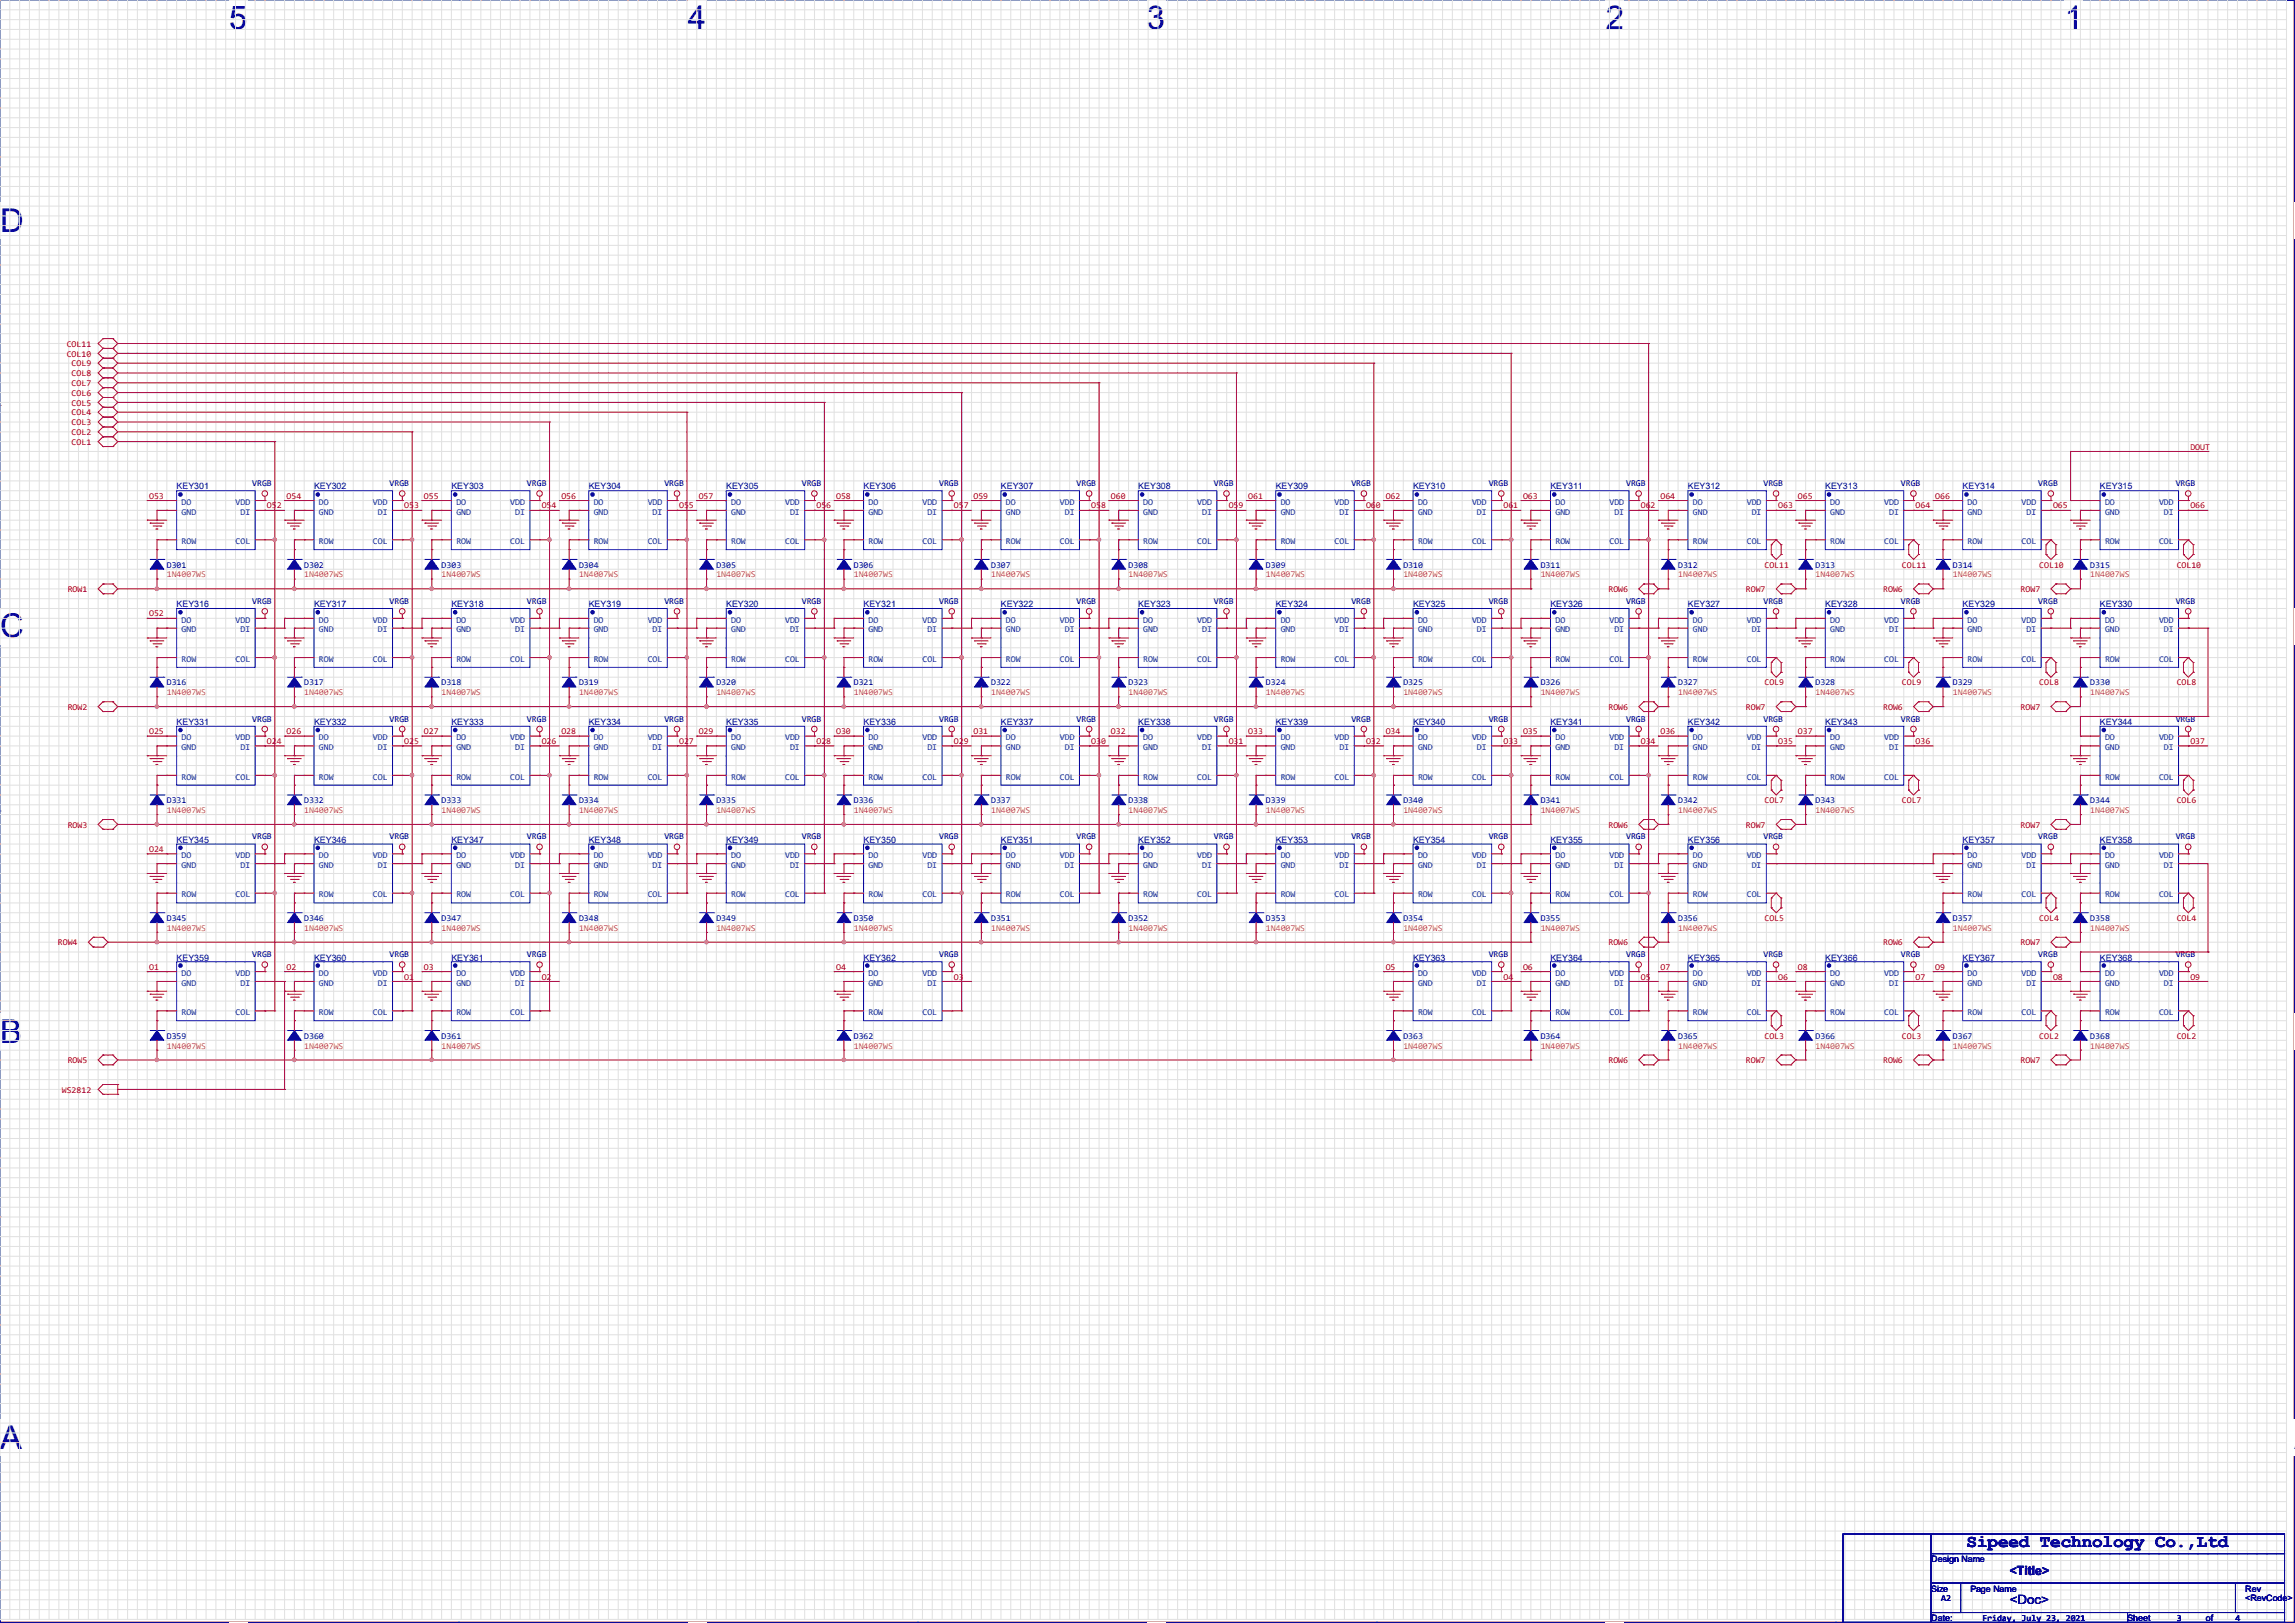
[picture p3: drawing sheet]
<svg xmlns="http://www.w3.org/2000/svg" width="297mm" height="210mm" viewBox="0 0 297 210" stroke-linecap="round" stroke-linejoin="round" font-family="sans-serif">
<defs><g id="words">
<g font-size="4.2">
<text x="29.7" y="3.8">5</text>
<text x="89" y="3.8">4</text>
<text x="148.4" y="3.8">3</text>
<text x="207.8" y="3.8">2</text>
<text x="267.2" y="3.8">1</text>
<text x="0" y="30">D</text>
<text x="0" y="82.5">C</text>
<text x="0" y="135">B</text>
<text x="0" y="187.5">A</text>
<text x="296.9" y="187.5">A</text>
</g>
<text font-size="2.3" x="254.5" y="200.2">Sipeed Technology Co.,Ltd</text>
<g font-size="1.7">
<text x="260.1" y="203.8">&lt;Title&gt;</text>
<text x="260.1" y="207.6">&lt;Doc&gt;</text>
</g>
<g font-size="1.1" fill="#f00">
<text x="8.6" y="44.9">COL11</text>
<text x="8.6" y="46.1">COL10</text>
<text x="9.3" y="47.4">COL9</text>
<text x="9.3" y="48.7">COL8</text>
<text x="9.3" y="50">COL7</text>
<text x="9.3" y="51.2">COL6</text>
<text x="9.3" y="52.5">COL5</text>
<text x="9.3" y="53.8">COL4</text>
<text x="9.3" y="55">COL3</text>
<text x="9.3" y="56.3">COL2</text>
<text x="9.3" y="57.6">COL1</text>
<text x="283.5" y="58.2">DOUT</text>
<text x="19.3" y="64.5">O53</text>
<text x="34.5" y="65.8">O52</text>
<text x="37.1" y="64.5">O54</text>
<text x="52.3" y="65.8">O53</text>
<text x="54.9" y="64.5">O55</text>
<text x="70.1" y="65.8">O54</text>
<text x="72.6" y="64.5">O56</text>
<text x="87.9" y="65.8">O55</text>
<text x="90.4" y="64.5">O57</text>
<text x="105.7" y="65.8">O56</text>
<text x="108.2" y="64.5">O58</text>
<text x="123.4" y="65.8">O57</text>
<text x="126" y="64.5">O59</text>
<text x="141.2" y="65.8">O58</text>
<text x="143.8" y="64.5">O60</text>
<text x="159" y="65.8">O59</text>
<text x="161.5" y="64.5">O61</text>
<text x="176.8" y="65.8">O60</text>
<text x="179.3" y="64.5">O62</text>
<text x="194.6" y="65.8">O61</text>
<text x="197.1" y="64.5">O63</text>
<text x="212.4" y="65.8">O62</text>
<text x="214.9" y="64.5">O64</text>
<text x="230.1" y="65.8">O63</text>
<text x="232.7" y="64.5">O65</text>
<text x="247.9" y="65.8">O64</text>
<text x="250.5" y="64.5">O66</text>
<text x="265.7" y="65.8">O65</text>
<text x="283.5" y="65.8">O66</text>
<text x="8.8" y="76.6">ROW1</text>
<text x="208.2" y="76.6">ROW6</text>
<text x="225.9" y="76.6">ROW7</text>
<text x="228.4" y="73.5">COL11</text>
<text x="243.7" y="76.6">ROW6</text>
<text x="246.1" y="73.5">COL11</text>
<text x="261.5" y="76.6">ROW7</text>
<text x="263.9" y="73.5">COL10</text>
<text x="281.7" y="73.5">COL10</text>
<text x="19.3" y="79.8">O52</text>
<text x="228.4" y="88.7">COL9</text>
<text x="246.1" y="88.7">COL9</text>
<text x="263.9" y="88.7">COL8</text>
<text x="281.7" y="88.7">COL8</text>
<text x="8.8" y="91.9">ROW2</text>
<text x="19.3" y="95">O25</text>
<text x="37.1" y="95">O26</text>
<text x="54.9" y="95">O27</text>
<text x="72.6" y="95">O28</text>
<text x="90.4" y="95">O29</text>
<text x="108.2" y="95">O30</text>
<text x="126" y="95">O31</text>
<text x="143.8" y="95">O32</text>
<text x="161.5" y="95">O33</text>
<text x="179.3" y="95">O34</text>
<text x="197.1" y="95">O35</text>
<text x="208.2" y="91.9">ROW6</text>
<text x="214.9" y="95">O36</text>
<text x="225.9" y="91.9">ROW7</text>
<text x="232.7" y="95">O37</text>
<text x="243.7" y="91.9">ROW6</text>
<text x="261.5" y="91.9">ROW7</text>
<text x="34.5" y="96.3">O24</text>
<text x="52.3" y="96.3">O25</text>
<text x="70.1" y="96.3">O26</text>
<text x="87.9" y="96.3">O27</text>
<text x="105.7" y="96.3">O28</text>
<text x="123.4" y="96.3">O29</text>
<text x="141.2" y="96.3">O30</text>
<text x="159" y="96.3">O31</text>
<text x="176.8" y="96.3">O32</text>
<text x="194.6" y="96.3">O33</text>
<text x="212.4" y="96.3">O34</text>
<text x="230.1" y="96.3">O35</text>
<text x="247.9" y="96.3">O36</text>
<text x="283.5" y="96.3">O37</text>
<text x="8.8" y="107.1">ROW3</text>
<text x="208.2" y="107.1">ROW6</text>
<text x="225.9" y="107.1">ROW7</text>
<text x="228.4" y="103.9">COL7</text>
<text x="246.1" y="103.9">COL7</text>
<text x="261.5" y="107.1">ROW7</text>
<text x="281.7" y="103.9">COL6</text>
<text x="19.3" y="110.2">O24</text>
<text x="228.4" y="119.2">COL5</text>
<text x="263.9" y="119.2">COL4</text>
<text x="281.7" y="119.2">COL4</text>
<text x="7.5" y="122.3">ROW4</text>
<text x="19.3" y="125.5">O1</text>
<text x="37.1" y="125.5">O2</text>
<text x="54.9" y="125.5">O3</text>
<text x="108.2" y="125.5">O4</text>
<text x="179.3" y="125.5">O5</text>
<text x="197.1" y="125.5">O6</text>
<text x="208.2" y="122.3">ROW6</text>
<text x="214.9" y="125.5">O7</text>
<text x="232.7" y="125.5">O8</text>
<text x="243.7" y="122.3">ROW6</text>
<text x="250.5" y="125.5">O9</text>
<text x="261.5" y="122.3">ROW7</text>
<text x="52.3" y="126.7">O1</text>
<text x="70.1" y="126.7">O2</text>
<text x="123.4" y="126.7">O3</text>
<text x="194.6" y="126.7">O4</text>
<text x="212.4" y="126.7">O5</text>
<text x="230.1" y="126.7">O6</text>
<text x="247.9" y="126.7">O7</text>
<text x="265.7" y="126.7">O8</text>
<text x="283.5" y="126.7">O9</text>
<text x="8.8" y="137.6">ROW5</text>
<text x="208.2" y="137.6">ROW6</text>
<text x="225.9" y="137.6">ROW7</text>
<text x="228.4" y="134.4">COL3</text>
<text x="243.7" y="137.6">ROW6</text>
<text x="246.1" y="134.4">COL3</text>
<text x="261.5" y="137.6">ROW7</text>
<text x="263.9" y="134.4">COL2</text>
<text x="281.7" y="134.4">COL2</text>
<text x="8" y="141.4">WS2812</text>
</g>
<g font-size="1.1" fill="#000080">
<text x="22.9" y="63.3">KEY301</text>
<text x="40.6" y="63.3">KEY302</text>
<text x="58.4" y="63.3">KEY303</text>
<text x="76.2" y="63.3">KEY304</text>
<text x="94" y="63.3">KEY305</text>
<text x="111.8" y="63.3">KEY306</text>
<text x="129.5" y="63.3">KEY307</text>
<text x="147.3" y="63.3">KEY308</text>
<text x="165.1" y="63.3">KEY309</text>
<text x="182.9" y="63.3">KEY310</text>
<text x="200.7" y="63.3">KEY311</text>
<text x="218.4" y="63.3">KEY312</text>
<text x="236.2" y="63.3">KEY313</text>
<text x="254" y="63.3">KEY314</text>
<text x="271.8" y="63.3">KEY315</text>
<text x="21.6" y="73.5">D301</text>
<text x="39.4" y="73.5">D302</text>
<text x="57.2" y="73.5">D303</text>
<text x="74.9" y="73.5">D304</text>
<text x="92.7" y="73.5">D305</text>
<text x="110.5" y="73.5">D306</text>
<text x="128.3" y="73.5">D307</text>
<text x="146.1" y="73.5">D308</text>
<text x="163.8" y="73.5">D309</text>
<text x="181.6" y="73.5">D310</text>
<text x="199.4" y="73.5">D311</text>
<text x="217.2" y="73.5">D312</text>
<text x="235" y="73.5">D313</text>
<text x="252.7" y="73.5">D314</text>
<text x="270.5" y="73.5">D315</text>
<text x="22.9" y="78.6">KEY316</text>
<text x="40.6" y="78.6">KEY317</text>
<text x="58.4" y="78.6">KEY318</text>
<text x="76.2" y="78.6">KEY319</text>
<text x="94" y="78.6">KEY320</text>
<text x="111.8" y="78.6">KEY321</text>
<text x="129.5" y="78.6">KEY322</text>
<text x="147.3" y="78.6">KEY323</text>
<text x="165.1" y="78.6">KEY324</text>
<text x="182.9" y="78.6">KEY325</text>
<text x="200.7" y="78.6">KEY326</text>
<text x="218.4" y="78.6">KEY327</text>
<text x="236.2" y="78.6">KEY328</text>
<text x="254" y="78.6">KEY329</text>
<text x="271.8" y="78.6">KEY330</text>
<text x="21.6" y="88.7">D316</text>
<text x="39.4" y="88.7">D317</text>
<text x="57.2" y="88.7">D318</text>
<text x="74.9" y="88.7">D319</text>
<text x="92.7" y="88.7">D320</text>
<text x="110.5" y="88.7">D321</text>
<text x="128.3" y="88.7">D322</text>
<text x="146.1" y="88.7">D323</text>
<text x="163.8" y="88.7">D324</text>
<text x="181.6" y="88.7">D325</text>
<text x="199.4" y="88.7">D326</text>
<text x="217.2" y="88.7">D327</text>
<text x="235" y="88.7">D328</text>
<text x="252.7" y="88.7">D329</text>
<text x="270.5" y="88.7">D330</text>
<text x="22.9" y="93.8">KEY331</text>
<text x="40.6" y="93.8">KEY332</text>
<text x="58.4" y="93.8">KEY333</text>
<text x="76.2" y="93.8">KEY334</text>
<text x="94" y="93.8">KEY335</text>
<text x="111.8" y="93.8">KEY336</text>
<text x="129.5" y="93.8">KEY337</text>
<text x="147.3" y="93.8">KEY338</text>
<text x="165.1" y="93.8">KEY339</text>
<text x="182.9" y="93.8">KEY340</text>
<text x="200.7" y="93.8">KEY341</text>
<text x="218.4" y="93.8">KEY342</text>
<text x="236.2" y="93.8">KEY343</text>
<text x="271.8" y="93.8">KEY344</text>
<text x="21.6" y="103.9">D331</text>
<text x="39.4" y="103.9">D332</text>
<text x="57.2" y="103.9">D333</text>
<text x="74.9" y="103.9">D334</text>
<text x="92.7" y="103.9">D335</text>
<text x="110.5" y="103.9">D336</text>
<text x="128.3" y="103.9">D337</text>
<text x="146.1" y="103.9">D338</text>
<text x="163.8" y="103.9">D339</text>
<text x="181.6" y="103.9">D340</text>
<text x="199.4" y="103.9">D341</text>
<text x="217.2" y="103.9">D342</text>
<text x="235" y="103.9">D343</text>
<text x="270.5" y="103.9">D344</text>
<text x="22.9" y="109.1">KEY345</text>
<text x="40.6" y="109.1">KEY346</text>
<text x="58.4" y="109.1">KEY347</text>
<text x="76.2" y="109.1">KEY348</text>
<text x="94" y="109.1">KEY349</text>
<text x="111.8" y="109.1">KEY350</text>
<text x="129.5" y="109.1">KEY351</text>
<text x="147.3" y="109.1">KEY352</text>
<text x="165.1" y="109.1">KEY353</text>
<text x="182.9" y="109.1">KEY354</text>
<text x="200.7" y="109.1">KEY355</text>
<text x="218.4" y="109.1">KEY356</text>
<text x="254" y="109.1">KEY357</text>
<text x="271.8" y="109.1">KEY358</text>
<text x="21.6" y="119.2">D345</text>
<text x="39.4" y="119.2">D346</text>
<text x="57.2" y="119.2">D347</text>
<text x="74.9" y="119.2">D348</text>
<text x="92.7" y="119.2">D349</text>
<text x="110.5" y="119.2">D350</text>
<text x="128.3" y="119.2">D351</text>
<text x="146.1" y="119.2">D352</text>
<text x="163.8" y="119.2">D353</text>
<text x="181.6" y="119.2">D354</text>
<text x="199.4" y="119.2">D355</text>
<text x="217.2" y="119.2">D356</text>
<text x="252.7" y="119.2">D357</text>
<text x="270.5" y="119.2">D358</text>
<text x="22.9" y="124.3">KEY359</text>
<text x="40.6" y="124.3">KEY360</text>
<text x="58.4" y="124.3">KEY361</text>
<text x="111.8" y="124.3">KEY362</text>
<text x="182.9" y="124.3">KEY363</text>
<text x="200.7" y="124.3">KEY364</text>
<text x="218.4" y="124.3">KEY365</text>
<text x="236.2" y="124.3">KEY366</text>
<text x="254" y="124.3">KEY367</text>
<text x="271.8" y="124.3">KEY368</text>
<text x="21.6" y="134.4">D359</text>
<text x="39.4" y="134.4">D360</text>
<text x="57.2" y="134.4">D361</text>
<text x="110.5" y="134.4">D362</text>
<text x="181.6" y="134.4">D363</text>
<text x="199.4" y="134.4">D364</text>
<text x="217.2" y="134.4">D365</text>
<text x="235" y="134.4">D366</text>
<text x="252.7" y="134.4">D367</text>
<text x="270.5" y="134.4">D368</text>
</g>
<g font-size="1.1" fill="#004080">
<text x="23.5" y="65.3">DO</text>
<text x="30.5" y="65.3">VDD</text>
<text x="41.3" y="65.3">DO</text>
<text x="48.3" y="65.3">VDD</text>
<text x="59.1" y="65.3">DO</text>
<text x="66" y="65.3">VDD</text>
<text x="76.8" y="65.3">DO</text>
<text x="83.8" y="65.3">VDD</text>
<text x="94.6" y="65.3">DO</text>
<text x="101.6" y="65.3">VDD</text>
<text x="112.4" y="65.3">DO</text>
<text x="119.4" y="65.3">VDD</text>
<text x="130.2" y="65.3">DO</text>
<text x="137.2" y="65.3">VDD</text>
<text x="148" y="65.3">DO</text>
<text x="154.9" y="65.3">VDD</text>
<text x="165.7" y="65.3">DO</text>
<text x="172.7" y="65.3">VDD</text>
<text x="183.5" y="65.3">DO</text>
<text x="190.5" y="65.3">VDD</text>
<text x="201.3" y="65.3">DO</text>
<text x="208.3" y="65.3">VDD</text>
<text x="219.1" y="65.3">DO</text>
<text x="226.1" y="65.3">VDD</text>
<text x="236.9" y="65.3">DO</text>
<text x="243.8" y="65.3">VDD</text>
<text x="254.6" y="65.3">DO</text>
<text x="261.6" y="65.3">VDD</text>
<text x="272.4" y="65.3">DO</text>
<text x="279.4" y="65.3">VDD</text>
<text x="23.5" y="66.6">GND</text>
<text x="23.5" y="70.4">ROW</text>
<text x="30.5" y="70.4">COL</text>
<text x="31.1" y="66.6">DI</text>
<text x="41.3" y="66.6">GND</text>
<text x="41.3" y="70.4">ROW</text>
<text x="48.3" y="70.4">COL</text>
<text x="48.9" y="66.6">DI</text>
<text x="59.1" y="66.6">GND</text>
<text x="59.1" y="70.4">ROW</text>
<text x="66" y="70.4">COL</text>
<text x="66.7" y="66.6">DI</text>
<text x="76.8" y="66.6">GND</text>
<text x="76.8" y="70.4">ROW</text>
<text x="83.8" y="70.4">COL</text>
<text x="84.5" y="66.6">DI</text>
<text x="94.6" y="66.6">GND</text>
<text x="94.6" y="70.4">ROW</text>
<text x="101.6" y="70.4">COL</text>
<text x="102.2" y="66.6">DI</text>
<text x="112.4" y="66.6">GND</text>
<text x="112.4" y="70.4">ROW</text>
<text x="119.4" y="70.4">COL</text>
<text x="120" y="66.6">DI</text>
<text x="130.2" y="66.6">GND</text>
<text x="130.2" y="70.4">ROW</text>
<text x="137.2" y="70.4">COL</text>
<text x="137.8" y="66.6">DI</text>
<text x="148" y="66.6">GND</text>
<text x="148" y="70.4">ROW</text>
<text x="154.9" y="70.4">COL</text>
<text x="155.6" y="66.6">DI</text>
<text x="165.7" y="66.6">GND</text>
<text x="165.7" y="70.4">ROW</text>
<text x="172.7" y="70.4">COL</text>
<text x="173.4" y="66.6">DI</text>
<text x="183.5" y="66.6">GND</text>
<text x="183.5" y="70.4">ROW</text>
<text x="190.5" y="70.4">COL</text>
<text x="191.1" y="66.6">DI</text>
<text x="201.3" y="66.6">GND</text>
<text x="201.3" y="70.4">ROW</text>
<text x="208.3" y="70.4">COL</text>
<text x="208.9" y="66.6">DI</text>
<text x="219.1" y="66.6">GND</text>
<text x="219.1" y="70.4">ROW</text>
<text x="226.1" y="70.4">COL</text>
<text x="226.7" y="66.6">DI</text>
<text x="236.9" y="66.6">GND</text>
<text x="236.9" y="70.4">ROW</text>
<text x="243.8" y="70.4">COL</text>
<text x="244.5" y="66.6">DI</text>
<text x="254.6" y="66.6">GND</text>
<text x="254.6" y="70.4">ROW</text>
<text x="261.6" y="70.4">COL</text>
<text x="262.3" y="66.6">DI</text>
<text x="272.4" y="66.6">GND</text>
<text x="272.4" y="70.4">ROW</text>
<text x="279.4" y="70.4">COL</text>
<text x="280" y="66.6">DI</text>
<text x="23.5" y="80.6">DO</text>
<text x="23.5" y="81.8">GND</text>
<text x="30.5" y="80.6">VDD</text>
<text x="31.1" y="81.8">DI</text>
<text x="41.3" y="80.6">DO</text>
<text x="41.3" y="81.8">GND</text>
<text x="48.3" y="80.6">VDD</text>
<text x="48.9" y="81.8">DI</text>
<text x="59.1" y="80.6">DO</text>
<text x="59.1" y="81.8">GND</text>
<text x="66" y="80.6">VDD</text>
<text x="66.7" y="81.8">DI</text>
<text x="76.8" y="80.6">DO</text>
<text x="76.8" y="81.8">GND</text>
<text x="83.8" y="80.6">VDD</text>
<text x="84.5" y="81.8">DI</text>
<text x="94.6" y="80.6">DO</text>
<text x="94.6" y="81.8">GND</text>
<text x="101.6" y="80.6">VDD</text>
<text x="102.2" y="81.8">DI</text>
<text x="112.4" y="80.6">DO</text>
<text x="112.4" y="81.8">GND</text>
<text x="119.4" y="80.6">VDD</text>
<text x="120" y="81.8">DI</text>
<text x="130.2" y="80.6">DO</text>
<text x="130.2" y="81.8">GND</text>
<text x="137.2" y="80.6">VDD</text>
<text x="137.8" y="81.8">DI</text>
<text x="148" y="80.6">DO</text>
<text x="148" y="81.8">GND</text>
<text x="154.9" y="80.6">VDD</text>
<text x="155.6" y="81.8">DI</text>
<text x="165.7" y="80.6">DO</text>
<text x="165.7" y="81.8">GND</text>
<text x="172.7" y="80.6">VDD</text>
<text x="173.4" y="81.8">DI</text>
<text x="183.5" y="80.6">DO</text>
<text x="183.5" y="81.8">GND</text>
<text x="190.5" y="80.6">VDD</text>
<text x="191.1" y="81.8">DI</text>
<text x="201.3" y="80.6">DO</text>
<text x="201.3" y="81.8">GND</text>
<text x="208.3" y="80.6">VDD</text>
<text x="208.9" y="81.8">DI</text>
<text x="219.1" y="80.6">DO</text>
<text x="219.1" y="81.8">GND</text>
<text x="226.1" y="80.6">VDD</text>
<text x="226.7" y="81.8">DI</text>
<text x="236.9" y="80.6">DO</text>
<text x="236.9" y="81.8">GND</text>
<text x="243.8" y="80.6">VDD</text>
<text x="244.5" y="81.8">DI</text>
<text x="254.6" y="80.6">DO</text>
<text x="254.6" y="81.8">GND</text>
<text x="261.6" y="80.6">VDD</text>
<text x="262.3" y="81.8">DI</text>
<text x="272.4" y="80.6">DO</text>
<text x="272.4" y="81.8">GND</text>
<text x="279.4" y="80.6">VDD</text>
<text x="280" y="81.8">DI</text>
<text x="23.5" y="85.6">ROW</text>
<text x="30.5" y="85.6">COL</text>
<text x="41.3" y="85.6">ROW</text>
<text x="48.3" y="85.6">COL</text>
<text x="59.1" y="85.6">ROW</text>
<text x="66" y="85.6">COL</text>
<text x="76.8" y="85.6">ROW</text>
<text x="83.8" y="85.6">COL</text>
<text x="94.6" y="85.6">ROW</text>
<text x="101.6" y="85.6">COL</text>
<text x="112.4" y="85.6">ROW</text>
<text x="119.4" y="85.6">COL</text>
<text x="130.2" y="85.6">ROW</text>
<text x="137.2" y="85.6">COL</text>
<text x="148" y="85.6">ROW</text>
<text x="154.9" y="85.6">COL</text>
<text x="165.7" y="85.6">ROW</text>
<text x="172.7" y="85.6">COL</text>
<text x="183.5" y="85.6">ROW</text>
<text x="190.5" y="85.6">COL</text>
<text x="201.3" y="85.6">ROW</text>
<text x="208.3" y="85.6">COL</text>
<text x="219.1" y="85.6">ROW</text>
<text x="226.1" y="85.6">COL</text>
<text x="236.9" y="85.6">ROW</text>
<text x="243.8" y="85.6">COL</text>
<text x="254.6" y="85.6">ROW</text>
<text x="261.6" y="85.6">COL</text>
<text x="272.4" y="85.6">ROW</text>
<text x="279.4" y="85.6">COL</text>
<text x="23.5" y="95.8">DO</text>
<text x="30.5" y="95.8">VDD</text>
<text x="41.3" y="95.8">DO</text>
<text x="48.3" y="95.8">VDD</text>
<text x="59.1" y="95.8">DO</text>
<text x="66" y="95.8">VDD</text>
<text x="76.8" y="95.8">DO</text>
<text x="83.8" y="95.8">VDD</text>
<text x="94.6" y="95.8">DO</text>
<text x="101.6" y="95.8">VDD</text>
<text x="112.4" y="95.8">DO</text>
<text x="119.4" y="95.8">VDD</text>
<text x="130.2" y="95.8">DO</text>
<text x="137.2" y="95.8">VDD</text>
<text x="148" y="95.8">DO</text>
<text x="154.9" y="95.8">VDD</text>
<text x="165.7" y="95.8">DO</text>
<text x="172.7" y="95.8">VDD</text>
<text x="183.5" y="95.8">DO</text>
<text x="190.5" y="95.8">VDD</text>
<text x="201.3" y="95.8">DO</text>
<text x="208.3" y="95.8">VDD</text>
<text x="219.1" y="95.8">DO</text>
<text x="226.1" y="95.8">VDD</text>
<text x="236.9" y="95.8">DO</text>
<text x="243.8" y="95.8">VDD</text>
<text x="272.4" y="95.8">DO</text>
<text x="279.4" y="95.8">VDD</text>
<text x="23.5" y="97.1">GND</text>
<text x="23.5" y="100.9">ROW</text>
<text x="30.5" y="100.9">COL</text>
<text x="31.1" y="97.1">DI</text>
<text x="41.3" y="97.1">GND</text>
<text x="41.3" y="100.9">ROW</text>
<text x="48.3" y="100.9">COL</text>
<text x="48.9" y="97.1">DI</text>
<text x="59.1" y="97.1">GND</text>
<text x="59.1" y="100.9">ROW</text>
<text x="66" y="100.9">COL</text>
<text x="66.7" y="97.1">DI</text>
<text x="76.8" y="97.1">GND</text>
<text x="76.8" y="100.9">ROW</text>
<text x="83.8" y="100.9">COL</text>
<text x="84.5" y="97.1">DI</text>
<text x="94.6" y="97.1">GND</text>
<text x="94.6" y="100.9">ROW</text>
<text x="101.6" y="100.9">COL</text>
<text x="102.2" y="97.1">DI</text>
<text x="112.4" y="97.1">GND</text>
<text x="112.4" y="100.9">ROW</text>
<text x="119.4" y="100.9">COL</text>
<text x="120" y="97.1">DI</text>
<text x="130.2" y="97.1">GND</text>
<text x="130.2" y="100.9">ROW</text>
<text x="137.2" y="100.9">COL</text>
<text x="137.8" y="97.1">DI</text>
<text x="148" y="97.1">GND</text>
<text x="148" y="100.9">ROW</text>
<text x="154.9" y="100.9">COL</text>
<text x="155.6" y="97.1">DI</text>
<text x="165.7" y="97.1">GND</text>
<text x="165.7" y="100.9">ROW</text>
<text x="172.7" y="100.9">COL</text>
<text x="173.4" y="97.1">DI</text>
<text x="183.5" y="97.1">GND</text>
<text x="183.5" y="100.9">ROW</text>
<text x="190.5" y="100.9">COL</text>
<text x="191.1" y="97.1">DI</text>
<text x="201.3" y="97.1">GND</text>
<text x="201.3" y="100.9">ROW</text>
<text x="208.3" y="100.9">COL</text>
<text x="208.9" y="97.1">DI</text>
<text x="219.1" y="97.1">GND</text>
<text x="219.1" y="100.9">ROW</text>
<text x="226.1" y="100.9">COL</text>
<text x="226.7" y="97.1">DI</text>
<text x="236.9" y="97.1">GND</text>
<text x="236.9" y="100.9">ROW</text>
<text x="243.8" y="100.9">COL</text>
<text x="244.5" y="97.1">DI</text>
<text x="272.4" y="97.1">GND</text>
<text x="272.4" y="100.9">ROW</text>
<text x="279.4" y="100.9">COL</text>
<text x="280" y="97.1">DI</text>
<text x="23.5" y="111">DO</text>
<text x="23.5" y="112.3">GND</text>
<text x="30.5" y="111">VDD</text>
<text x="31.1" y="112.3">DI</text>
<text x="41.3" y="111">DO</text>
<text x="41.3" y="112.3">GND</text>
<text x="48.3" y="111">VDD</text>
<text x="48.9" y="112.3">DI</text>
<text x="59.1" y="111">DO</text>
<text x="59.1" y="112.3">GND</text>
<text x="66" y="111">VDD</text>
<text x="66.7" y="112.3">DI</text>
<text x="76.8" y="111">DO</text>
<text x="76.8" y="112.3">GND</text>
<text x="83.8" y="111">VDD</text>
<text x="84.5" y="112.3">DI</text>
<text x="94.6" y="111">DO</text>
<text x="94.6" y="112.3">GND</text>
<text x="101.6" y="111">VDD</text>
<text x="102.2" y="112.3">DI</text>
<text x="112.4" y="111">DO</text>
<text x="112.4" y="112.3">GND</text>
<text x="119.4" y="111">VDD</text>
<text x="120" y="112.3">DI</text>
<text x="130.2" y="111">DO</text>
<text x="130.2" y="112.3">GND</text>
<text x="137.2" y="111">VDD</text>
<text x="137.8" y="112.3">DI</text>
<text x="148" y="111">DO</text>
<text x="148" y="112.3">GND</text>
<text x="154.9" y="111">VDD</text>
<text x="155.6" y="112.3">DI</text>
<text x="165.7" y="111">DO</text>
<text x="165.7" y="112.3">GND</text>
<text x="172.7" y="111">VDD</text>
<text x="173.4" y="112.3">DI</text>
<text x="183.5" y="111">DO</text>
<text x="183.5" y="112.3">GND</text>
<text x="190.5" y="111">VDD</text>
<text x="191.1" y="112.3">DI</text>
<text x="201.3" y="111">DO</text>
<text x="201.3" y="112.3">GND</text>
<text x="208.3" y="111">VDD</text>
<text x="208.9" y="112.3">DI</text>
<text x="219.1" y="111">DO</text>
<text x="219.1" y="112.3">GND</text>
<text x="226.1" y="111">VDD</text>
<text x="226.7" y="112.3">DI</text>
<text x="254.6" y="111">DO</text>
<text x="254.6" y="112.3">GND</text>
<text x="261.6" y="111">VDD</text>
<text x="262.3" y="112.3">DI</text>
<text x="272.4" y="111">DO</text>
<text x="272.4" y="112.3">GND</text>
<text x="279.4" y="111">VDD</text>
<text x="280" y="112.3">DI</text>
<text x="23.5" y="116.1">ROW</text>
<text x="30.5" y="116.1">COL</text>
<text x="41.3" y="116.1">ROW</text>
<text x="48.3" y="116.1">COL</text>
<text x="59.1" y="116.1">ROW</text>
<text x="66" y="116.1">COL</text>
<text x="76.8" y="116.1">ROW</text>
<text x="83.8" y="116.1">COL</text>
<text x="94.6" y="116.1">ROW</text>
<text x="101.6" y="116.1">COL</text>
<text x="112.4" y="116.1">ROW</text>
<text x="119.4" y="116.1">COL</text>
<text x="130.2" y="116.1">ROW</text>
<text x="137.2" y="116.1">COL</text>
<text x="148" y="116.1">ROW</text>
<text x="154.9" y="116.1">COL</text>
<text x="165.7" y="116.1">ROW</text>
<text x="172.7" y="116.1">COL</text>
<text x="183.5" y="116.1">ROW</text>
<text x="190.5" y="116.1">COL</text>
<text x="201.3" y="116.1">ROW</text>
<text x="208.3" y="116.1">COL</text>
<text x="219.1" y="116.1">ROW</text>
<text x="226.1" y="116.1">COL</text>
<text x="254.6" y="116.1">ROW</text>
<text x="261.6" y="116.1">COL</text>
<text x="272.4" y="116.1">ROW</text>
<text x="279.4" y="116.1">COL</text>
<text x="23.5" y="126.3">DO</text>
<text x="23.5" y="127.6">GND</text>
<text x="23.5" y="131.4">ROW</text>
<text x="30.5" y="126.3">VDD</text>
<text x="30.5" y="131.4">COL</text>
<text x="31.1" y="127.6">DI</text>
<text x="41.3" y="126.3">DO</text>
<text x="41.3" y="127.6">GND</text>
<text x="41.3" y="131.4">ROW</text>
<text x="48.3" y="126.3">VDD</text>
<text x="48.3" y="131.4">COL</text>
<text x="48.9" y="127.6">DI</text>
<text x="59.1" y="126.3">DO</text>
<text x="59.1" y="127.6">GND</text>
<text x="59.1" y="131.4">ROW</text>
<text x="66" y="126.3">VDD</text>
<text x="66" y="131.4">COL</text>
<text x="66.7" y="127.6">DI</text>
<text x="112.4" y="126.3">DO</text>
<text x="112.4" y="127.6">GND</text>
<text x="112.4" y="131.4">ROW</text>
<text x="119.4" y="126.3">VDD</text>
<text x="119.4" y="131.4">COL</text>
<text x="120" y="127.6">DI</text>
<text x="183.5" y="126.3">DO</text>
<text x="183.5" y="127.6">GND</text>
<text x="183.5" y="131.4">ROW</text>
<text x="190.5" y="126.3">VDD</text>
<text x="190.5" y="131.4">COL</text>
<text x="191.1" y="127.6">DI</text>
<text x="201.3" y="126.3">DO</text>
<text x="201.3" y="127.6">GND</text>
<text x="201.3" y="131.4">ROW</text>
<text x="208.3" y="126.3">VDD</text>
<text x="208.3" y="131.4">COL</text>
<text x="208.9" y="127.6">DI</text>
<text x="219.1" y="126.3">DO</text>
<text x="219.1" y="127.6">GND</text>
<text x="219.1" y="131.4">ROW</text>
<text x="226.1" y="126.3">VDD</text>
<text x="226.1" y="131.4">COL</text>
<text x="226.7" y="127.6">DI</text>
<text x="236.9" y="126.3">DO</text>
<text x="236.9" y="127.6">GND</text>
<text x="236.9" y="131.4">ROW</text>
<text x="243.8" y="126.3">VDD</text>
<text x="243.8" y="131.4">COL</text>
<text x="244.5" y="127.6">DI</text>
<text x="254.6" y="126.3">DO</text>
<text x="254.6" y="127.6">GND</text>
<text x="254.6" y="131.4">ROW</text>
<text x="261.6" y="126.3">VDD</text>
<text x="261.6" y="131.4">COL</text>
<text x="262.3" y="127.6">DI</text>
<text x="272.4" y="126.3">DO</text>
<text x="272.4" y="127.6">GND</text>
<text x="272.4" y="131.4">ROW</text>
<text x="279.4" y="126.3">VDD</text>
<text x="279.4" y="131.4">COL</text>
<text x="280" y="127.6">DI</text>
</g>
<g font-size="1.1">
<text x="32.6" y="62.9">VRGB</text>
<text x="50.4" y="62.9">VRGB</text>
<text x="68.2" y="62.9">VRGB</text>
<text x="86" y="62.9">VRGB</text>
<text x="103.8" y="62.9">VRGB</text>
<text x="121.5" y="62.9">VRGB</text>
<text x="139.3" y="62.9">VRGB</text>
<text x="157.1" y="62.9">VRGB</text>
<text x="174.9" y="62.9">VRGB</text>
<text x="192.7" y="62.9">VRGB</text>
<text x="210.4" y="62.9">VRGB</text>
<text x="228.2" y="62.9">VRGB</text>
<text x="246" y="62.9">VRGB</text>
<text x="263.8" y="62.9">VRGB</text>
<text x="281.6" y="62.9">VRGB</text>
<text x="32.6" y="78.2">VRGB</text>
<text x="50.4" y="78.2">VRGB</text>
<text x="68.2" y="78.2">VRGB</text>
<text x="86" y="78.2">VRGB</text>
<text x="103.8" y="78.2">VRGB</text>
<text x="121.5" y="78.2">VRGB</text>
<text x="139.3" y="78.2">VRGB</text>
<text x="157.1" y="78.2">VRGB</text>
<text x="174.9" y="78.2">VRGB</text>
<text x="192.7" y="78.2">VRGB</text>
<text x="210.4" y="78.2">VRGB</text>
<text x="228.2" y="78.2">VRGB</text>
<text x="246" y="78.2">VRGB</text>
<text x="263.8" y="78.2">VRGB</text>
<text x="281.6" y="78.2">VRGB</text>
<text x="32.6" y="93.4">VRGB</text>
<text x="50.4" y="93.4">VRGB</text>
<text x="68.2" y="93.4">VRGB</text>
<text x="86" y="93.4">VRGB</text>
<text x="103.8" y="93.4">VRGB</text>
<text x="121.5" y="93.4">VRGB</text>
<text x="139.3" y="93.4">VRGB</text>
<text x="157.1" y="93.4">VRGB</text>
<text x="174.9" y="93.4">VRGB</text>
<text x="192.7" y="93.4">VRGB</text>
<text x="210.4" y="93.4">VRGB</text>
<text x="228.2" y="93.4">VRGB</text>
<text x="246" y="93.4">VRGB</text>
<text x="281.6" y="93.4">VRGB</text>
<text x="32.6" y="108.6">VRGB</text>
<text x="50.4" y="108.6">VRGB</text>
<text x="68.2" y="108.6">VRGB</text>
<text x="86" y="108.6">VRGB</text>
<text x="103.8" y="108.6">VRGB</text>
<text x="121.5" y="108.6">VRGB</text>
<text x="139.3" y="108.6">VRGB</text>
<text x="157.1" y="108.6">VRGB</text>
<text x="174.9" y="108.6">VRGB</text>
<text x="192.7" y="108.6">VRGB</text>
<text x="210.4" y="108.6">VRGB</text>
<text x="228.2" y="108.6">VRGB</text>
<text x="263.8" y="108.6">VRGB</text>
<text x="281.6" y="108.6">VRGB</text>
<text x="32.6" y="123.9">VRGB</text>
<text x="50.4" y="123.9">VRGB</text>
<text x="68.2" y="123.9">VRGB</text>
<text x="121.5" y="123.9">VRGB</text>
<text x="192.7" y="123.9">VRGB</text>
<text x="210.4" y="123.9">VRGB</text>
<text x="228.2" y="123.9">VRGB</text>
<text x="246" y="123.9">VRGB</text>
<text x="263.8" y="123.9">VRGB</text>
<text x="281.6" y="123.9">VRGB</text>
<text x="249.9" y="202.1">Design Name</text>
<text x="249.9" y="206">Size</text>
<text x="249.9" y="209.8">Date:</text>
<text x="251.2" y="207.2">A2</text>
<text x="255" y="206">Page Name</text>
<text x="256.5" y="209.7">Friday, July 23, 2021</text>
<text x="275.3" y="209.8">Sheet</text>
<text x="281.7" y="209.7">3</text>
<text x="285.5" y="209.8">of</text>
<text x="289.3" y="209.7">4</text>
<text x="290.6" y="206">Rev</text>
<text x="290.6" y="207.2">&lt;RevCode&gt;</text>
</g>
<g font-size="1.1" fill="#ff8000">
<text x="21.6" y="74.7">1N4007WS</text>
<text x="39.4" y="74.7">1N4007WS</text>
<text x="57.2" y="74.7">1N4007WS</text>
<text x="74.9" y="74.7">1N4007WS</text>
<text x="92.7" y="74.7">1N4007WS</text>
<text x="110.5" y="74.7">1N4007WS</text>
<text x="128.3" y="74.7">1N4007WS</text>
<text x="146.1" y="74.7">1N4007WS</text>
<text x="163.8" y="74.7">1N4007WS</text>
<text x="181.6" y="74.7">1N4007WS</text>
<text x="199.4" y="74.7">1N4007WS</text>
<text x="217.2" y="74.7">1N4007WS</text>
<text x="235" y="74.7">1N4007WS</text>
<text x="252.7" y="74.7">1N4007WS</text>
<text x="270.5" y="74.7">1N4007WS</text>
<text x="21.6" y="90">1N4007WS</text>
<text x="39.4" y="90">1N4007WS</text>
<text x="57.2" y="90">1N4007WS</text>
<text x="74.9" y="90">1N4007WS</text>
<text x="92.7" y="90">1N4007WS</text>
<text x="110.5" y="90">1N4007WS</text>
<text x="128.3" y="90">1N4007WS</text>
<text x="146.1" y="90">1N4007WS</text>
<text x="163.8" y="90">1N4007WS</text>
<text x="181.6" y="90">1N4007WS</text>
<text x="199.4" y="90">1N4007WS</text>
<text x="217.2" y="90">1N4007WS</text>
<text x="235" y="90">1N4007WS</text>
<text x="252.7" y="90">1N4007WS</text>
<text x="270.5" y="90">1N4007WS</text>
<text x="21.6" y="105.2">1N4007WS</text>
<text x="39.4" y="105.2">1N4007WS</text>
<text x="57.2" y="105.2">1N4007WS</text>
<text x="74.9" y="105.2">1N4007WS</text>
<text x="92.7" y="105.2">1N4007WS</text>
<text x="110.5" y="105.2">1N4007WS</text>
<text x="128.3" y="105.2">1N4007WS</text>
<text x="146.1" y="105.2">1N4007WS</text>
<text x="163.8" y="105.2">1N4007WS</text>
<text x="181.6" y="105.2">1N4007WS</text>
<text x="199.4" y="105.2">1N4007WS</text>
<text x="217.2" y="105.2">1N4007WS</text>
<text x="235" y="105.2">1N4007WS</text>
<text x="270.5" y="105.2">1N4007WS</text>
<text x="21.6" y="120.4">1N4007WS</text>
<text x="39.4" y="120.4">1N4007WS</text>
<text x="57.2" y="120.4">1N4007WS</text>
<text x="74.9" y="120.4">1N4007WS</text>
<text x="92.7" y="120.4">1N4007WS</text>
<text x="110.5" y="120.4">1N4007WS</text>
<text x="128.3" y="120.4">1N4007WS</text>
<text x="146.1" y="120.4">1N4007WS</text>
<text x="163.8" y="120.4">1N4007WS</text>
<text x="181.6" y="120.4">1N4007WS</text>
<text x="199.4" y="120.4">1N4007WS</text>
<text x="217.2" y="120.4">1N4007WS</text>
<text x="252.7" y="120.4">1N4007WS</text>
<text x="270.5" y="120.4">1N4007WS</text>
<text x="21.6" y="135.7">1N4007WS</text>
<text x="39.4" y="135.7">1N4007WS</text>
<text x="57.2" y="135.7">1N4007WS</text>
<text x="110.5" y="135.7">1N4007WS</text>
<text x="181.6" y="135.7">1N4007WS</text>
<text x="199.4" y="135.7">1N4007WS</text>
<text x="217.2" y="135.7">1N4007WS</text>
<text x="235" y="135.7">1N4007WS</text>
<text x="252.7" y="135.7">1N4007WS</text>
<text x="270.5" y="135.7">1N4007WS</text>
</g>
</g></defs>
<path d="M0 0h296.9v209.9h-296.9z" fill="none" stroke="#000" stroke-width=".13"/>
<g fill="#fff">
<path d="M29.7 0h2.3v4.7h-2.3z"/>
<path d="M29.7 209.9h2.3v.1h-2.3z"/>
</g>
<path d="M59.4 0h.1M59.4 209.9h.1" fill="none" stroke="#000" stroke-width=".13"/>
<g fill="#fff">
<path d="M89 0h2.4v4.7h-2.4z"/>
<path d="M89 209.9h2.4v.1h-2.4z"/>
</g>
<path d="M118.7 0h.1M118.7 209.9h.1" fill="none" stroke="#000" stroke-width=".13"/>
<g fill="#fff">
<path d="M148.4 0h2.4v4.7h-2.4z"/>
<path d="M148.4 209.9h2.4v.1h-2.4z"/>
</g>
<path d="M178.1 0h.1M178.1 209.9h.1" fill="none" stroke="#000" stroke-width=".13"/>
<g fill="#fff">
<path d="M207.8 0h2.4v4.7h-2.4z"/>
<path d="M207.8 209.9h2.4v.1h-2.4z"/>
</g>
<path d="M237.5 0h.1M237.5 209.9h.1" fill="none" stroke="#000" stroke-width=".13"/>
<g fill="#fff">
<path d="M267.2 0h2.4v4.7h-2.4z"/>
<path d="M267.2 209.9h2.4v.1h-2.4z"/>
<path d="M0 26.2h3v4.7h-3z"/>
<path d="M296.9 26.2h.1v4.7h-.1z"/>
<path d="M0 78.7h3v4.7h-3z"/>
<path d="M296.9 78.7h.1v4.7h-.1z"/>
</g>
<path d="M0 52.5h.1M296.9 52.5h.1" fill="none" stroke="#000" stroke-width=".13"/>
<g fill="#fff">
<path d="M0 131.1h2.8v4.8h-2.8z"/>
<path d="M296.9 131.1h.1v4.8h-.1z"/>
</g>
<path d="M0 104.9h.1M296.9 104.9h.1" fill="none" stroke="#000" stroke-width=".13"/>
<g fill="#fff">
<path d="M0 183.6h2.8v4.8h-2.8z"/>
<path d="M296.8 183.6h.2v4.8h-.2z"/>
</g>
<path d="M0 157.4h.1M296.9 157.4h.1M238.5 198.5h11.4v11.4h-11.4zM249.9 198.5h45.8v2.5h-45.8zM249.9 201h45.8v3.9h-45.8zM249.9 204.9h3.8v3.8h-3.8zM249.9 208.7h25.4v1.2h-25.4zM275.3 208.7h20.4v1.2h-20.4zM289.3 204.9h6.4v3.8h-6.4z" fill="none" stroke="#000" stroke-width=".13"/>
<g fill="none" stroke="#e1e1e1" stroke-width=".13">
<path d="M0 0h295.9v209.5h-295.9zM0 1.3h295.9M0 2.5h295.9M0 3.8h295.9M0 5.1h295.9M0 6.3h295.9M0 7.6h295.9M0 8.9h295.9M0 10.2h295.9M0 11.4h295.9M0 12.7h295.9M0 14h295.9"/>
<path d="M0 15.2h295.9M0 16.5h295.9M0 17.8h295.9M0 19h295.9M1.3 0v209.5M2.5 0v209.5M3.8 0v209.5M5.1 0v209.5M6.3 0v209.5M7.6 0v209.5M8.9 0v209.5M10.2 0v209.5"/>
<path d="M11.4 0v209.5M12.7 0v209.5M14 0v209.5M15.2 0v209.5M16.5 0v209.5M17.8 0v209.5M19 0v209.5M20.3 0v209.5M21.6 0v209.5M22.9 0v209.5M24.1 0v209.5M25.4 0v209.5"/>
<path d="M26.7 0v209.5M27.9 0v209.5M29.2 0v209.5M30.5 0v209.5M31.7 0v209.5M33 0v209.5M34.3 0v209.5M35.6 0v209.5M36.8 0v209.5M38.1 0v209.5M39.4 0v209.5M40.6 0v209.5"/>
<path d="M41.9 0v209.5M43.2 0v209.5M44.4 0v209.5M45.7 0v209.5M47 0v209.5M48.3 0v209.5M49.5 0v209.5M50.8 0v209.5M52.1 0v209.5M53.3 0v209.5M54.6 0v209.5M55.9 0v209.5"/>
<path d="M57.1 0v209.5M58.4 0v209.5M59.7 0v209.5M61 0v209.5M62.2 0v209.5M63.5 0v209.5M64.8 0v209.5M66 0v209.5M67.3 0v209.5M68.6 0v209.5M69.8 0v209.5M71.1 0v209.5"/>
<path d="M72.4 0v209.5M73.7 0v209.5M74.9 0v209.5M76.2 0v209.5M77.5 0v209.5M78.7 0v209.5M80 0v209.5M81.3 0v209.5M82.5 0v209.5M83.8 0v209.5M85.1 0v209.5M86.4 0v209.5"/>
<path d="M87.6 0v209.5M88.9 0v209.5M90.2 0v209.5M91.4 0v209.5M92.7 0v209.5M94 0v209.5M95.2 0v209.5M96.5 0v209.5M97.8 0v209.5M99.1 0v209.5M100.3 0v209.5M101.6 0v209.5"/>
<path d="M102.9 0v209.5M104.1 0v209.5M105.4 0v209.5M106.7 0v209.5M107.9 0v209.5M109.2 0v209.5M110.5 0v209.5M111.8 0v209.5M113 0v209.5M114.3 0v209.5M115.6 0v209.5M116.8 0v209.5"/>
<path d="M118.1 0v209.5M119.4 0v209.5M120.6 0v209.5M121.9 0v209.5M123.2 0v209.5M124.5 0v209.5M125.7 0v209.5M127 0v209.5M128.3 0v209.5M129.5 0v209.5M130.8 0v209.5M132.1 0v209.5"/>
<path d="M133.3 0v209.5M134.6 0v209.5M135.9 0v209.5M137.2 0v209.5M138.4 0v209.5M139.7 0v209.5M141 0v209.5M142.2 0v209.5M143.5 0v209.5M144.8 0v209.5M146 0v209.5M147.3 0v209.5"/>
<path d="M148.6 0v209.5M149.9 0v209.5M151.1 0v209.5M152.4 0v209.5M153.7 0v209.5M154.9 0v209.5M156.2 0v209.5M157.5 0v209.5M158.7 0v209.5M160 0v209.5M161.3 0v209.5M162.6 0v209.5"/>
<path d="M163.8 0v209.5M165.1 0v209.5M166.4 0v209.5M167.6 0v209.5M168.9 0v209.5M170.2 0v209.5M171.4 0v209.5M172.7 0v209.5M174 0v209.5M175.3 0v209.5M176.5 0v209.5M177.8 0v209.5"/>
<path d="M179.1 0v209.5M180.3 0v209.5M181.6 0v209.5M182.9 0v209.5M184.1 0v209.5M185.4 0v209.5M186.7 0v209.5M188 0v209.5M189.2 0v209.5M190.5 0v209.5M191.8 0v209.5M193 0v209.5"/>
<path d="M194.3 0v209.5M195.6 0v209.5M196.8 0v209.5M198.1 0v209.5M199.4 0v209.5M200.7 0v209.5M201.9 0v209.5M203.2 0v209.5M204.5 0v209.5M205.7 0v209.5M207 0v209.5M208.3 0v209.5"/>
<path d="M209.5 0v209.5M210.8 0v209.5M212.1 0v209.5M213.4 0v209.5M214.6 0v209.5M215.9 0v209.5M217.2 0v209.5M218.4 0v209.5M219.7 0v209.5M221 0v209.5M222.2 0v209.5M223.5 0v209.5"/>
<path d="M224.8 0v209.5M226.1 0v209.5M227.3 0v209.5M228.6 0v209.5M229.9 0v209.5M231.1 0v209.5M232.4 0v209.5M233.7 0v209.5M234.9 0v209.5M236.2 0v209.5M237.5 0v209.5M238.8 0v209.5"/>
<path d="M240 0v209.5M241.3 0v209.5M242.6 0v209.5M243.8 0v209.5M245.1 0v209.5M246.4 0v209.5M247.6 0v209.5M248.9 0v209.5M250.2 0v209.5M251.5 0v209.5M252.7 0v209.5M254 0v209.5"/>
<path d="M255.3 0v209.5M256.5 0v209.5M257.8 0v209.5M259.1 0v209.5M260.3 0v209.5M261.6 0v209.5M262.9 0v209.5M264.2 0v209.5M265.4 0v209.5M266.7 0v209.5M268 0v209.5M269.2 0v209.5"/>
<path d="M270.5 0v209.5M271.8 0v209.5M273 0v209.5M274.3 0v209.5M275.6 0v209.5M276.9 0v209.5M278.1 0v209.5M279.4 0v209.5M280.7 0v209.5M281.9 0v209.5M283.2 0v209.5M284.5 0v209.5"/>
<path d="M285.7 0v209.5M287 0v209.5M288.3 0v209.5M289.6 0v209.5M290.8 0v209.5M292.1 0v209.5M293.4 0v209.5M294.6 0v209.5M0 20.3h295.9M0 21.6h295.9M0 22.9h295.9M0 24.1h295.9"/>
<path d="M0 25.4h295.9M0 26.7h295.9M0 27.9h295.9M0 29.2h295.9M0 30.5h295.9M0 31.7h295.9M0 33h295.9M0 34.3h295.9M0 35.6h295.9M0 36.8h295.9M0 38.1h295.9M0 39.4h295.9"/>
<path d="M0 40.6h295.9M0 41.9h295.9M0 43.2h295.9M0 44.4h295.9M0 45.7h295.9M0 47h295.9M0 48.3h295.9M0 49.5h295.9M0 50.8h295.9M0 52.1h295.9M0 53.3h295.9M0 54.6h295.9"/>
<path d="M0 55.9h295.9M0 57.1h295.9M0 58.4h295.9M0 59.7h295.9M0 61h295.9M0 62.2h295.9M0 63.5h295.9M0 64.8h295.9M0 66h295.9M0 67.3h295.9M0 68.6h295.9M0 69.8h295.9"/>
<path d="M0 71.1h295.9M0 72.4h295.9M0 73.7h295.9M0 74.9h295.9M0 76.2h295.9M0 77.5h295.9M0 78.7h295.9M0 80h295.9M0 81.3h295.9M0 82.5h295.9M0 83.8h295.9M0 85.1h295.9"/>
<path d="M0 86.4h295.9M0 87.6h295.9M0 88.9h295.9M0 90.2h295.9M0 91.4h295.9M0 92.7h295.9M0 94h295.9M0 95.2h295.9M0 96.5h295.9M0 97.8h295.9M0 99.1h295.9M0 100.3h295.9"/>
<path d="M0 101.6h295.9M0 102.9h295.9M0 104.1h295.9M0 105.4h295.9M0 106.7h295.9M0 107.9h295.9M0 109.2h295.9M0 110.5h295.9M0 111.8h295.9M0 113h295.9M0 114.3h295.9M0 115.6h295.9"/>
<path d="M0 116.8h295.9M0 118.1h295.9M0 119.4h295.9M0 120.6h295.9M0 121.9h295.9M0 123.2h295.9M0 124.5h295.9M0 125.7h295.9M0 127h295.9M0 128.3h295.9M0 129.5h295.9M0 130.8h295.9"/>
<path d="M0 132.1h295.9M0 133.3h295.9M0 134.6h295.9M0 135.9h295.9M0 137.2h295.9M0 138.4h295.9M0 139.7h295.9M0 141h295.9M0 142.2h295.9M0 143.5h295.9M0 144.8h295.9M0 146h295.9"/>
<path d="M0 147.3h295.9M0 148.6h295.9M0 149.9h295.9M0 151.1h295.9M0 152.4h295.9M0 153.7h295.9M0 154.9h295.9M0 156.2h295.9M0 157.5h295.9M0 158.7h295.9M0 160h295.9M0 161.3h295.9"/>
<path d="M0 162.6h295.9M0 163.8h295.9M0 165.1h295.9M0 166.4h295.9M0 167.6h295.9M0 168.9h295.9M0 170.2h295.9M0 171.4h295.9M0 172.7h295.9M0 174h295.9M0 175.3h295.9M0 176.5h295.9"/>
<path d="M0 177.8h295.9M0 179.1h295.9M0 180.3h295.9M0 181.6h295.9M0 182.9h295.9M0 184.1h295.9M0 185.4h295.9M0 186.7h295.9M0 188h295.9M0 189.2h295.9M0 190.5h295.9M0 191.8h295.9"/>
<path d="M0 193h295.9M0 194.3h295.9M0 195.6h295.9M0 196.8h295.9M0 198.1h295.9M0 199.4h295.9M0 200.7h295.9M0 201.9h295.9M0 203.2h295.9M0 204.5h295.9M0 205.7h295.9M0 207h295.9"/>
<path d="M0 208.3h295.9"/>
</g>
<g fill="none" stroke="#f00" stroke-width=".13">
<path d="M13.3 43.8h.1M13.3 45.1h.1M13.3 46.4h.1M13.3 47.6h.1M13.3 48.9h.1M13.3 50.2h.1M13.3 51.4h.1M13.3 52.7h.1M13.3 54h.1M13.3 55.2h.1M13.3 56.5h.1M13.3 57.8h.1"/>
<path d="M13.3 46.4l-.6 .6 .6 .6M13.3 43.8l-.6 .6 .6 .7M13.3 45.1h1.3M13.3 43.8h1.3M13.3 47.6l-.6 .7 .6 .6M13.3 45.1l-.6 .6 .6 .7M13.3 46.4h1.3M13.3 48.9l-.6 .6 .6 .7M13.3 47.6h1.3M13.3 50.2l-.6 .6 .6 .6M13.3 48.9h1.3M13.3 51.4l-.6 .7 .6 .6"/>
<path d="M13.3 50.2h1.3M13.3 52.7l-.6 .6 .6 .7M13.3 51.4h1.3M13.3 54l-.6 .6 .6 .6M13.3 52.7h1.3M13.3 55.2l-.6 .7 .6 .6M13.3 54h1.3M13.3 56.5l-.6 .6 .6 .7M13.3 55.2h1.3M13.3 56.5h1.3M13.3 57.8h1.3M14.6 45.1h.1"/>
<path d="M14.6 43.8h.1M14.6 46.4h.1M14.6 47.6h.1M14.6 48.9h.1M14.6 50.2h.1M14.6 51.4h.1M14.6 52.7h.1M14.6 54h.1M14.6 55.2h.1M14.6 56.5h.1M14.6 57.8h.1M14.6 43.8l.6 .6-.6 .7"/>
<path d="M14.6 46.4l.6 .6-.6 .6M14.6 45.1l.6 .6-.6 .7M14.6 48.9l.6 .6-.6 .7M14.6 47.6l.6 .7-.6 .6M14.6 50.2l.6 .6-.6 .6M14.6 51.4l.6 .7-.6 .6M14.6 52.7l.6 .6-.6 .7M14.6 55.2l.6 .7-.6 .6M14.6 54l.6 .6-.6 .6M14.6 56.5l.6 .6-.6 .7M13.3 75.6h.1M13.3 76.8h.1"/>
<path d="M13.3 75.6l-.6 .6 .6 .6M13.3 76.8h1.3M13.3 75.6h1.3M14.6 76.8h.1M14.6 75.6h.1M14.6 75.6l.6 .6-.6 .6M19 67.3h.1M19 67.3h2.6M19.4 67.7h.1M19.4 67.7h1.8M19.8 68.1h1M20.2 68.5h.1"/>
<path d="M20.2 68.5h.2M20.3 74.9h.1M20.3 71.1h.1M20.3 71.1v1.3M20.3 73.7v1.2M20.8 68.1h.1M21.6 64.8h.1M21.6 66h.1M21.6 69.8h.1M21.6 64.8h1.3M21.6 66h1.3M21.6 69.8h1.3"/>
<path d="M33 64.8h1.3M33 66h1.3M33 69.8h1.3M34.3 64.8h.1M34.3 66h.1M34.3 69.8h.1M34.3 64.3v.5M34.3 79.5v.5M36.8 67.3h.1M36.8 67.3h2.6M37.2 67.7h.1M37.2 67.7h1.8"/>
<path d="M37.6 68.1h1M38 68.5h.1M38 68.5h.2M38.1 74.9h.1M38.1 71.1h.1M38.1 71.1v1.3M38.1 73.7v1.2M38.6 68.1h.1M39.4 64.8h.1M39.4 66h.1M39.4 69.8h.1M39.4 64.8h1.2"/>
<path d="M39.4 66h1.2M39.4 69.8h1.2M50.8 64.8h1.3M50.8 66h1.3M50.8 69.8h1.3M52.1 64.8h.1M52.1 66h.1M52.1 69.8h.1M52.1 64.3v.5M52.1 79.5v.5M54.6 67.3h.1M54.6 67.3h2.5"/>
<path d="M55 67.7h.1M55 67.7h1.8M55.4 68.1h1M55.8 68.5h.1M55.8 68.5h.2M55.9 74.9h.1M55.9 71.1h.1M55.9 71.1v1.3M55.9 73.7v1.2M56.4 68.1h.1M57.1 64.8h.1M57.1 66h.1"/>
<path d="M57.1 69.8h.1M57.1 64.8h1.3M57.1 66h1.3M57.1 69.8h1.3M68.6 64.8h1.2M68.6 66h1.2M68.6 69.8h1.2M69.8 64.8h.1M69.8 66h.1M69.8 69.8h.1M69.8 64.3v.5M69.8 79.5v.5"/>
<path d="M72.4 67.3h.1M72.4 67.3h2.5M72.8 67.7h.1M72.8 67.7h1.7M73.2 68.1h1M73.5 68.5h.1M73.5 68.5h.3M73.7 74.9h.1M73.7 71.1h.1M73.7 71.1v1.3M73.7 73.7v1.2M74.2 68.1h.1"/>
<path d="M74.9 64.8h.1M74.9 66h.1M74.9 69.8h.1M74.9 64.8h1.3M74.9 66h1.3M74.9 69.8h1.3M86.4 64.8h1.2M86.4 66h1.2M86.4 69.8h1.2M87.6 64.8h.1M87.6 66h.1M87.6 69.8h.1"/>
<path d="M87.6 64.3v.5M87.6 79.5v.5M90.2 67.3h.1M90.2 67.3h2.5M90.6 67.7h.1M90.6 67.7h1.7M90.9 68.1h1M91.3 68.5h.1M91.3 68.5h.3M91.4 74.9h.1M91.4 71.1h.1M91.4 71.1v1.3"/>
<path d="M91.4 73.7v1.2M91.9 68.1h.1M92.7 64.8h.1M92.7 66h.1M92.7 69.8h.1M92.7 64.8h1.3M92.7 66h1.3M92.7 69.8h1.3M104.1 64.8h1.3M104.1 66h1.3M104.1 69.8h1.3M105.4 64.8h.1"/>
<path d="M105.4 66h.1M105.4 69.8h.1M105.4 64.3v.5M105.4 79.5v.5M107.9 67.3h.1M107.9 67.3h2.6M108.3 67.7h.1M108.3 67.7h1.8M108.7 68.1h1M109.1 68.5h.1M109.1 68.5h.2M109.2 74.9h.1"/>
<path d="M109.2 71.1h.1M109.2 71.1v1.3M109.2 73.7v1.2M109.7 68.1h.1M110.5 64.8h.1M110.5 66h.1M110.5 69.8h.1M110.5 64.8h1.3M110.5 66h1.3M110.5 69.8h1.3M121.9 64.8h1.3M121.9 66h1.3"/>
<path d="M121.9 69.8h1.3M123.2 64.8h.1M123.2 66h.1M123.2 69.8h.1M123.2 64.3v.5M123.2 79.5v.5M125.7 67.3h.1M125.7 67.3h2.6M126.1 67.7h.1M126.1 67.7h1.8M126.5 68.1h1M126.9 68.5h.1"/>
<path d="M126.9 68.5h.2M127 74.9h.1M127 71.1h.1M127 71.1v1.3M127 73.7v1.2M127.5 68.1h.1M128.3 64.8h.1M128.3 66h.1M128.3 69.8h.1M128.3 64.8h1.2M128.3 66h1.2M128.3 69.8h1.2"/>
<path d="M139.7 64.8h1.3M139.7 66h1.3M139.7 69.8h1.3M141 64.8h.1M141 66h.1M141 69.8h.1M141 64.3v.5M141 79.5v.5M143.5 67.3h.1M143.5 67.3h2.5M143.9 67.7h.1M143.9 67.7h1.8"/>
<path d="M144.3 68.1h1M144.7 68.5h.1M144.7 68.5h.2M144.8 74.9h.1M144.8 71.1h.1M144.8 71.1v1.3M144.8 73.7v1.2M145.3 68.1h.1M146 64.8h.1M146 66h.1M146 69.8h.1M146 64.8h1.3"/>
<path d="M146 66h1.3M146 69.8h1.3M157.5 64.8h1.2M157.5 66h1.2M157.5 69.8h1.2M158.7 64.8h.1M158.7 66h.1M158.7 69.8h.1M158.7 64.3v.5M158.7 79.5v.5M161.3 67.3h.1M161.3 67.3h2.5"/>
<path d="M161.7 67.7h.1M161.7 67.7h1.7M162.1 68.1h1M162.4 68.5h.1M162.4 68.5h.3M162.6 74.9h.1M162.6 71.1h.1M162.6 71.1v1.3M162.6 73.7v1.2M163.1 68.1h.1M163.8 64.8h.1M163.8 66h.1"/>
<path d="M163.8 69.8h.1M163.8 64.8h1.3M163.8 66h1.3M163.8 69.8h1.3M175.3 64.8h1.2M175.3 66h1.2M175.3 69.8h1.2M176.5 64.8h.1M176.5 66h.1M176.5 69.8h.1M176.5 64.3v.5M176.5 79.5v.5"/>
<path d="M179.1 67.3h.1M179.1 67.3h2.5M179.5 67.7h.1M179.5 67.7h1.7M179.8 68.1h1M180.2 68.5h.1M180.2 68.5h.3M180.3 74.9h.1M180.3 71.1h.1M180.3 71.1v1.3M180.3 73.7v1.2M180.8 68.1h.1"/>
<path d="M181.6 64.8h.1M181.6 66h.1M181.6 69.8h.1M181.6 64.8h1.3M181.6 66h1.3M181.6 69.8h1.3M193 64.8h1.3M193 66h1.3M193 69.8h1.3M194.3 64.8h.1M194.3 66h.1M194.3 69.8h.1"/>
<path d="M194.3 64.3v.5M194.3 79.5v.5M196.8 67.3h.1M196.8 67.3h2.6M197.2 67.7h.1M197.2 67.7h1.8M197.6 68.1h1M198 68.5h.1M198 68.5h.2M198.1 74.9h.1M198.1 71.1h.1M198.1 71.1v1.3"/>
<path d="M198.1 73.7v1.2M198.6 68.1h.1M199.4 64.8h.1M199.4 66h.1M199.4 69.8h.1M199.4 64.8h1.3M199.4 66h1.3M199.4 69.8h1.3M210.8 64.8h1.3M210.8 66h1.3M210.8 69.8h1.3M212.1 64.8h.1"/>
<path d="M212.1 66h.1M212.1 69.8h.1M212.1 64.3v.5M212.1 79.5v.5M212.7 75.6h.1M212.7 76.8h.1M212.7 76.8h1.3M212.7 75.6h1.3M212.7 75.6l-.6 .6 .6 .6M214 76.8h.1M214 75.6h.1M214 75.6l.6 .6-.6 .6"/>
<path d="M214.6 67.3h.1M214.6 67.3h2.6M215 67.7h.1M215 67.7h1.8M215.4 68.1h1M215.8 68.5h.1M215.8 68.5h.2M215.9 74.9h.1M215.9 71.1h.1M215.9 71.1v1.3M215.9 73.7v1.2M216.4 68.1h.1"/>
<path d="M217.2 64.8h.1M217.2 66h.1M217.2 69.8h.1M217.2 64.8h1.2M217.2 66h1.2M217.2 69.8h1.2M228.6 64.8h1.3M228.6 66h1.3M228.6 69.8h1.3M229.2 70.5h.1M229.2 71.8h.1M229.2 71.8l.7 .6 .6-.6"/>
<path d="M229.2 70.5v1.3M229.9 64.8h.1M229.9 66h.1M229.9 69.8h.1M229.9 64.3v.5M229.9 79.5v.5M229.9 69.8l-.7 .7M229.9 69.8l.6 .7M230.5 75.6h.1M230.5 76.8h.1M230.5 70.5h.1M230.5 71.8h.1"/>
<path d="M230.5 76.8h1.3M230.5 75.6h1.3M230.5 75.6l-.6 .6 .6 .6M230.5 70.5v1.3M231.8 76.8h.1M231.8 75.6h.1M231.8 75.6l.6 .6-.6 .6M232.4 67.3h.1M232.4 67.3h2.5M232.8 67.7h.1M232.8 67.7h1.8M233.2 68.1h1"/>
<path d="M233.6 68.5h.1M233.6 68.5h.2M233.7 74.9h.1M233.7 71.1h.1M233.7 71.1v1.3M233.7 73.7v1.2M234.2 68.1h.1M234.9 64.8h.1M234.9 66h.1M234.9 69.8h.1M234.9 64.8h1.3M234.9 66h1.3"/>
<path d="M234.9 69.8h1.3M246.4 64.8h1.2M246.4 66h1.2M246.4 69.8h1.2M247 70.5h.1M247 71.8h.1M247 71.8l.6 .6 .7-.6M247 70.5v1.3M247.6 64.8h.1M247.6 66h.1M247.6 69.8h.1M247.6 64.3v.5"/>
<path d="M247.6 79.5v.5M247.6 69.8l-.6 .7M247.6 69.8l.7 .7M248.3 75.6h.1M248.3 76.8h.1M248.3 70.5h.1M248.3 71.8h.1M248.3 76.8h1.3M248.3 75.6h1.3M248.3 75.6l-.7 .6 .7 .6M248.3 70.5v1.3M249.6 76.8h.1"/>
<path d="M249.6 75.6h.1M249.6 75.6l.6 .6-.6 .6M250.2 67.3h.1M250.2 67.3h2.5M250.6 67.7h.1M250.6 67.7h1.7M251 68.1h1M251.3 68.5h.1M251.3 68.5h.3M251.5 74.9h.1M251.5 71.1h.1M251.5 71.1v1.3"/>
<path d="M251.5 73.7v1.2M252 68.1h.1M252.7 64.8h.1M252.7 66h.1M252.7 69.8h.1M252.7 64.8h1.3M252.7 66h1.3M252.7 69.8h1.3M264.2 64.8h1.2M264.2 66h1.2M264.2 69.8h1.2M264.8 70.5h.1"/>
<path d="M264.8 71.8h.1M264.8 71.8l.6 .6 .7-.6M264.8 70.5v1.3M265.4 64.8h.1M265.4 66h.1M265.4 69.8h.1M265.4 64.3v.5M265.4 79.5v.5M265.4 69.8l-.6 .7M265.4 69.8l.7 .7M266.1 75.6h.1M266.1 76.8h.1"/>
<path d="M266.1 70.5h.1M266.1 71.8h.1M266.1 76.8h1.2M266.1 75.6h1.2M266.1 75.6l-.7 .6 .7 .6M266.1 70.5v1.3M267.3 76.8h.1M267.3 75.6h.1M267.3 75.6l.7 .6-.7 .6M268 67.3h.1M268 67.3h2.5M268.4 67.7h.1"/>
<path d="M268.4 67.7h1.7M268.7 68.1h1M269.1 68.5h.1M269.1 68.5h.3M269.2 74.9h.1M269.2 71.1h.1M269.2 71.1v1.3M269.2 73.7v1.2M269.7 68.1h.1M270.5 64.8h.1M270.5 66h.1M270.5 69.8h.1"/>
<path d="M270.5 64.8h1.3M270.5 66h1.3M270.5 69.8h1.3M281.9 64.8h1.3M281.9 66h1.3M281.9 69.8h1.3M282.6 70.5h.1M282.6 71.8h.1M282.6 71.8l.6 .6 .6-.6M282.6 70.5v1.3M283.2 64.8h.1M283.2 66h.1"/>
<path d="M283.2 69.8h.1M283.2 64.3v.5M283.2 79.5v.5M283.2 69.8l-.6 .7M283.2 69.8l.6 .7M283.8 70.5h.1M283.8 71.8h.1M283.8 70.5v1.3M13.3 90.8h.1M13.3 92.1h.1M13.3 90.8l-.6 .6 .6 .7M13.3 92.1h1.3"/>
<path d="M13.3 90.8h1.3M14.6 92.1h.1M14.6 90.8h.1M14.6 90.8l.6 .6-.6 .7M19 82.5h.1M19 97.8h.1M19 82.5h2.6M19 97.8h2.6M19.4 82.9h.1M19.4 98.2h.1M19.4 82.9h1.8M19.4 98.2h1.8"/>
<path d="M19.8 83.3h1M19.8 98.6h1M20.2 83.7h.1M20.2 98.9h.1M20.2 83.7h.2M20.2 98.9h.2M20.3 90.2h.1M20.3 86.4h.1M20.3 86.4v1.2M20.3 88.9v1.3M20.8 83.3h.1M20.8 98.6h.1"/>
<path d="M21.6 80h.1M21.6 81.3h.1M21.6 85.1h.1M21.6 95.2h.1M21.6 96.5h.1M21.6 95.2h1.3M21.6 96.5h1.3M21.6 80h1.3M21.6 81.3h1.3M21.6 85.1h1.3M33 95.2h1.3M33 96.5h1.3"/>
<path d="M33 80h1.3M33 81.3h1.3M33 85.1h1.3M34.3 80h.1M34.3 95.2h.1M34.3 81.3h.1M34.3 85.1h.1M34.3 96.5h.1M34.3 94.7v.5M36.8 82.5h.1M36.8 97.8h.1M36.8 82.5h2.6"/>
<path d="M36.8 97.8h2.6M37.2 82.9h.1M37.2 98.2h.1M37.2 82.9h1.8M37.2 98.2h1.8M37.6 83.3h1M37.6 98.6h1M38 83.7h.1M38 98.9h.1M38 83.7h.2M38 98.9h.2M38.1 90.2h.1"/>
<path d="M38.1 86.4h.1M38.1 86.4v1.2M38.1 88.9v1.3M38.6 83.3h.1M38.6 98.6h.1M39.4 95.2h.1M39.4 96.5h.1M39.4 80h.1M39.4 81.3h.1M39.4 85.1h.1M39.4 95.2h1.2M39.4 96.5h1.2"/>
<path d="M39.4 80h1.2M39.4 81.3h1.2M39.4 85.1h1.2M50.8 95.2h1.3M50.8 96.5h1.3M50.8 80h1.3M50.8 81.3h1.3M50.8 85.1h1.3M52.1 80h.1M52.1 95.2h.1M52.1 96.5h.1M52.1 81.3h.1"/>
<path d="M52.1 85.1h.1M52.1 94.7v.5M54.6 82.5h.1M54.6 97.8h.1M54.6 82.5h2.5M54.6 97.8h2.5M55 82.9h.1M55 98.2h.1M55 82.9h1.8M55 98.2h1.8M55.4 83.3h1M55.4 98.6h1"/>
<path d="M55.8 83.7h.1M55.8 98.9h.1M55.8 83.7h.2M55.8 98.9h.2M55.9 90.2h.1M55.9 86.4h.1M55.9 86.4v1.2M55.9 88.9v1.3M56.4 83.3h.1M56.4 98.6h.1M57.1 95.2h.1M57.1 96.5h.1"/>
<path d="M57.1 80h.1M57.1 81.3h.1M57.1 85.1h.1M57.1 95.2h1.3M57.1 96.5h1.3M57.1 80h1.3M57.1 81.3h1.3M57.1 85.1h1.3M68.6 95.2h1.2M68.6 96.5h1.2M68.6 80h1.2M68.6 81.3h1.2"/>
<path d="M68.6 85.1h1.2M69.8 80h.1M69.8 95.2h.1M69.8 96.5h.1M69.8 81.3h.1M69.8 85.1h.1M69.8 94.7v.5M72.4 82.5h.1M72.4 97.8h.1M72.4 82.5h2.5M72.4 97.8h2.5M72.8 82.9h.1"/>
<path d="M72.8 98.2h.1M72.8 82.9h1.7M72.8 98.2h1.7M73.2 83.3h1M73.2 98.6h1M73.5 83.7h.1M73.5 98.9h.1M73.5 83.7h.3M73.5 98.9h.3M73.7 90.2h.1M73.7 86.4h.1M73.7 86.4v1.2"/>
<path d="M73.7 88.9v1.3M74.2 83.3h.1M74.2 98.6h.1M74.9 80h.1M74.9 81.3h.1M74.9 85.1h.1M74.9 95.2h.1M74.9 96.5h.1M74.9 95.2h1.3M74.9 96.5h1.3M74.9 80h1.3M74.9 81.3h1.3"/>
<path d="M74.9 85.1h1.3M86.4 95.2h1.2M86.4 96.5h1.2M86.4 80h1.2M86.4 81.3h1.2M86.4 85.1h1.2M87.6 80h.1M87.6 95.2h.1M87.6 81.3h.1M87.6 85.1h.1M87.6 96.5h.1M87.6 94.7v.5"/>
<path d="M90.2 82.5h.1M90.2 97.8h.1M90.2 82.5h2.5M90.2 97.8h2.5M90.6 82.9h.1M90.6 98.2h.1M90.6 82.9h1.7M90.6 98.2h1.7M90.9 83.3h1M90.9 98.6h1M91.3 83.7h.1M91.3 98.9h.1"/>
<path d="M91.3 83.7h.3M91.3 98.9h.3M91.4 90.2h.1M91.4 86.4h.1M91.4 86.4v1.2M91.4 88.9v1.3M91.9 83.3h.1M91.9 98.6h.1M92.7 80h.1M92.7 81.3h.1M92.7 85.1h.1M92.7 95.2h.1"/>
<path d="M92.7 96.5h.1M92.7 95.2h1.3M92.7 96.5h1.3M92.7 80h1.3M92.7 81.3h1.3M92.7 85.1h1.3M104.1 95.2h1.3M104.1 96.5h1.3M104.1 80h1.3M104.1 81.3h1.3M104.1 85.1h1.3M105.4 80h.1"/>
<path d="M105.4 95.2h.1M105.4 81.3h.1M105.4 85.1h.1M105.4 96.5h.1M105.4 94.7v.5M107.9 82.5h.1M107.9 97.8h.1M107.9 82.5h2.6M107.9 97.8h2.6M108.3 82.9h.1M108.3 98.2h.1M108.3 82.9h1.8"/>
<path d="M108.3 98.2h1.8M108.7 83.3h1M108.7 98.6h1M109.1 83.7h.1M109.1 98.9h.1M109.1 83.7h.2M109.1 98.9h.2M109.2 90.2h.1M109.2 86.4h.1M109.2 86.4v1.2M109.2 88.9v1.3M109.7 83.3h.1"/>
<path d="M109.7 98.6h.1M110.5 80h.1M110.5 81.3h.1M110.5 85.1h.1M110.5 95.2h.1M110.5 96.5h.1M110.5 95.2h1.3M110.5 96.5h1.3M110.5 80h1.3M110.5 81.3h1.3M110.5 85.1h1.3M121.9 95.2h1.3"/>
<path d="M121.9 96.5h1.3M121.9 80h1.3M121.9 81.3h1.3M121.9 85.1h1.3M123.2 80h.1M123.2 95.2h.1M123.2 81.3h.1M123.2 85.1h.1M123.2 96.5h.1M123.2 94.7v.5M125.7 82.5h.1M125.7 97.8h.1"/>
<path d="M125.7 82.5h2.6M125.7 97.8h2.6M126.1 82.9h.1M126.1 98.2h.1M126.1 82.9h1.8M126.1 98.2h1.8M126.5 83.3h1M126.5 98.6h1M126.9 83.7h.1M126.9 98.9h.1M126.9 83.7h.2M126.9 98.9h.2"/>
<path d="M127 90.2h.1M127 86.4h.1M127 86.4v1.2M127 88.9v1.3M127.5 83.3h.1M127.5 98.6h.1M128.3 80h.1M128.3 81.3h.1M128.3 85.1h.1M128.3 95.2h.1M128.3 96.5h.1M128.3 95.2h1.2"/>
<path d="M128.3 96.5h1.2M128.3 80h1.2M128.3 81.3h1.2M128.3 85.1h1.2M139.7 95.2h1.3M139.7 96.5h1.3M139.7 80h1.3M139.7 81.3h1.3M139.7 85.1h1.3M141 80h.1M141 95.2h.1M141 81.3h.1"/>
<path d="M141 85.1h.1M141 96.5h.1M141 94.7v.5M143.5 82.5h.1M143.5 97.8h.1M143.5 82.5h2.5M143.5 97.8h2.5M143.9 82.9h.1M143.9 98.2h.1M143.9 82.9h1.8M143.9 98.2h1.8M144.3 83.3h1"/>
<path d="M144.3 98.6h1M144.7 83.7h.1M144.7 98.9h.1M144.7 83.7h.2M144.7 98.9h.2M144.8 90.2h.1M144.8 86.4h.1M144.8 86.4v1.2M144.8 88.9v1.3M145.3 83.3h.1M145.3 98.6h.1M146 95.2h.1"/>
<path d="M146 96.5h.1M146 80h.1M146 81.3h.1M146 85.1h.1M146 95.2h1.3M146 96.5h1.3M146 80h1.3M146 81.3h1.3M146 85.1h1.3M157.5 95.2h1.2M157.5 96.5h1.2M157.5 80h1.2"/>
<path d="M157.5 81.3h1.2M157.5 85.1h1.2M158.7 80h.1M158.7 95.2h.1M158.7 96.5h.1M158.7 81.3h.1M158.7 85.1h.1M158.7 94.7v.5M161.3 82.5h.1M161.3 97.8h.1M161.3 82.5h2.5M161.3 97.8h2.5"/>
<path d="M161.7 82.9h.1M161.7 98.2h.1M161.7 82.9h1.7M161.7 98.2h1.7M162.1 83.3h1M162.1 98.6h1M162.4 83.7h.1M162.4 98.9h.1M162.4 83.7h.3M162.4 98.9h.3M162.6 90.2h.1M162.6 86.4h.1"/>
<path d="M162.6 86.4v1.2M162.6 88.9v1.3M163.1 83.3h.1M163.1 98.6h.1M163.8 80h.1M163.8 81.3h.1M163.8 85.1h.1M163.8 95.2h.1M163.8 96.5h.1M163.8 95.2h1.3M163.8 96.5h1.3M163.8 80h1.3"/>
<path d="M163.8 81.3h1.3M163.8 85.1h1.3M175.3 95.2h1.2M175.3 96.5h1.2M175.3 80h1.2M175.3 81.3h1.2M175.3 85.1h1.2M176.5 80h.1M176.5 95.2h.1M176.5 81.3h.1M176.5 85.1h.1M176.5 96.5h.1"/>
<path d="M176.5 94.7v.5M179.1 82.5h.1M179.1 97.8h.1M179.1 82.5h2.5M179.1 97.8h2.5M179.5 82.9h.1M179.5 98.2h.1M179.5 82.9h1.7M179.5 98.2h1.7M179.8 83.3h1M179.8 98.6h1M180.2 83.7h.1"/>
<path d="M180.2 98.9h.1M180.2 83.7h.3M180.2 98.9h.3M180.3 90.2h.1M180.3 86.4h.1M180.3 86.4v1.2M180.3 88.9v1.3M180.8 83.3h.1M180.8 98.6h.1M181.6 80h.1M181.6 81.3h.1M181.6 85.1h.1"/>
<path d="M181.6 95.2h.1M181.6 96.5h.1M181.6 95.2h1.3M181.6 96.5h1.3M181.6 80h1.3M181.6 81.3h1.3M181.6 85.1h1.3M193 95.2h1.3M193 96.5h1.3M193 80h1.3M193 81.3h1.3M193 85.1h1.3"/>
<path d="M194.3 80h.1M194.3 95.2h.1M194.3 81.3h.1M194.3 85.1h.1M194.3 96.5h.1M194.3 94.7v.5M196.8 82.5h.1M196.8 97.8h.1M196.8 82.5h2.6M196.8 97.8h2.6M197.2 82.9h.1M197.2 98.2h.1"/>
<path d="M197.2 82.9h1.8M197.2 98.2h1.8M197.6 83.3h1M197.6 98.6h1M198 83.7h.1M198 98.9h.1M198 83.7h.2M198 98.9h.2M198.1 90.2h.1M198.1 86.4h.1M198.1 86.4v1.2M198.1 88.9v1.3"/>
<path d="M198.6 83.3h.1M198.6 98.6h.1M199.4 80h.1M199.4 81.3h.1M199.4 85.1h.1M199.4 95.2h.1M199.4 96.5h.1M199.4 95.2h1.3M199.4 96.5h1.3M199.4 80h1.3M199.4 81.3h1.3M199.4 85.1h1.3"/>
<path d="M210.8 95.2h1.3M210.8 96.5h1.3M210.8 80h1.3M210.8 81.3h1.3M210.8 85.1h1.3M212.1 80h.1M212.1 95.2h.1M212.1 81.3h.1M212.1 85.1h.1M212.1 96.5h.1M212.1 94.7v.5M212.7 90.8h.1"/>
<path d="M212.7 92.1h.1M212.7 92.1h1.3M212.7 90.8h1.3M212.7 90.8l-.6 .6 .6 .7M214 92.1h.1M214 90.8h.1M214 90.8l.6 .6-.6 .7M214.6 82.5h.1M214.6 97.8h.1M214.6 82.5h2.6M214.6 97.8h2.6M215 82.9h.1"/>
<path d="M215 98.2h.1M215 82.9h1.8M215 98.2h1.8M215.4 83.3h1M215.4 98.6h1M215.8 83.7h.1M215.8 98.9h.1M215.8 83.7h.2M215.8 98.9h.2M215.9 90.2h.1M215.9 86.4h.1M215.9 86.4v1.2"/>
<path d="M215.9 88.9v1.3M216.4 83.3h.1M216.4 98.6h.1M217.2 80h.1M217.2 81.3h.1M217.2 85.1h.1M217.2 95.2h.1M217.2 96.5h.1M217.2 95.2h1.2M217.2 96.5h1.2M217.2 80h1.2M217.2 81.3h1.2"/>
<path d="M217.2 85.1h1.2M228.6 95.2h1.3M228.6 96.5h1.3M228.6 80h1.3M228.6 81.3h1.3M228.6 85.1h1.3M229.2 85.7h.1M229.2 87h.1M229.2 85.7v1.3M229.2 87l.7 .6 .6-.6M229.9 80h.1M229.9 95.2h.1"/>
<path d="M229.9 81.3h.1M229.9 85.1h.1M229.9 96.5h.1M229.9 94.7v.5M229.9 85.1l-.7 .6M229.9 85.1l.6 .6M230.5 90.8h.1M230.5 92.1h.1M230.5 85.7h.1M230.5 87h.1M230.5 92.1h1.3M230.5 90.8h1.3"/>
<path d="M230.5 90.8l-.6 .6 .6 .7M230.5 85.7v1.3M231.8 92.1h.1M231.8 90.8h.1M231.8 90.8l.6 .6-.6 .7M232.4 82.5h.1M232.4 97.8h.1M232.4 82.5h2.5M232.4 97.8h2.5M232.8 82.9h.1M232.8 98.2h.1M232.8 82.9h1.8"/>
<path d="M232.8 98.2h1.8M233.2 83.3h1M233.2 98.6h1M233.6 83.7h.1M233.6 98.9h.1M233.6 83.7h.2M233.6 98.9h.2M233.7 90.2h.1M233.7 86.4h.1M233.7 86.4v1.2M233.7 88.9v1.3M234.2 83.3h.1"/>
<path d="M234.2 98.6h.1M234.9 95.2h.1M234.9 96.5h.1M234.9 80h.1M234.9 81.3h.1M234.9 85.1h.1M234.9 95.2h1.3M234.9 96.5h1.3M234.9 80h1.3M234.9 81.3h1.3M234.9 85.1h1.3M246.4 95.2h1.2"/>
<path d="M246.4 96.5h1.2M246.4 80h1.2M246.4 81.3h1.2M246.4 85.1h1.2M247 85.7h.1M247 87h.1M247 85.7v1.3M247 87l.6 .6 .7-.6M247.6 80h.1M247.6 95.2h.1M247.6 96.5h.1M247.6 81.3h.1"/>
<path d="M247.6 85.1h.1M247.6 94.7v.5M247.6 85.1l-.6 .6M247.6 85.1l.7 .6M248.3 90.8h.1M248.3 92.1h.1M248.3 85.7h.1M248.3 87h.1M248.3 92.1h1.3M248.3 90.8h1.3M248.3 90.8l-.7 .6 .7 .7M248.3 85.7v1.3"/>
<path d="M249.6 92.1h.1M249.6 90.8h.1M249.6 90.8l.6 .6-.6 .7M250.2 82.5h.1M250.2 82.5h2.5M250.6 82.9h.1M250.6 82.9h1.7M251 83.3h1M251.3 83.7h.1M251.3 83.7h.3M251.5 90.2h.1M251.5 86.4h.1"/>
<path d="M251.5 86.4v1.2M251.5 88.9v1.3M252 83.3h.1M252.7 80h.1M252.7 81.3h.1M252.7 85.1h.1M252.7 80h1.3M252.7 81.3h1.3M252.7 85.1h1.3M264.2 80h1.2M264.2 81.3h1.2M264.2 85.1h1.2"/>
<path d="M264.8 85.7h.1M264.8 87h.1M264.8 85.7v1.3M264.8 87l.6 .6 .7-.6M265.4 80h.1M265.4 81.3h.1M265.4 85.1h.1M265.4 85.1l-.6 .6M265.4 85.1l.7 .6M266.1 90.8h.1M266.1 92.1h.1M266.1 85.7h.1"/>
<path d="M266.1 87h.1M266.1 92.1h1.2M266.1 90.8h1.2M266.1 90.8l-.7 .6 .7 .7M266.1 85.7v1.3M267.3 92.1h.1M267.3 90.8h.1M267.3 90.8l.7 .6-.7 .7M268 82.5h.1M268 97.8h.1M268 82.5h2.5M268 97.8h2.5"/>
<path d="M268.4 82.9h.1M268.4 98.2h.1M268.4 82.9h1.7M268.4 98.2h1.7M268.7 83.3h1M268.7 98.6h1M269.1 83.7h.1M269.1 98.9h.1M269.1 83.7h.3M269.1 98.9h.3M269.2 90.2h.1M269.2 86.4h.1"/>
<path d="M269.2 86.4v1.2M269.2 88.9v1.3M269.7 83.3h.1M269.7 98.6h.1M270.5 80h.1M270.5 81.3h.1M270.5 85.1h.1M270.5 95.2h.1M270.5 96.5h.1M270.5 95.2h1.3M270.5 96.5h1.3M270.5 80h1.3"/>
<path d="M270.5 81.3h1.3M270.5 85.1h1.3M281.9 95.2h1.3M281.9 96.5h1.3M281.9 80h1.3M281.9 81.3h1.3M281.9 85.1h1.3M282.6 85.7h.1M282.6 87h.1M282.6 85.7v1.3M282.6 87l.6 .6 .6-.6M283.2 80h.1"/>
<path d="M283.2 95.2h.1M283.2 81.3h.1M283.2 85.1h.1M283.2 96.5h.1M283.2 94.7v.5M283.2 85.1l-.6 .6M283.2 85.1l.6 .6M283.8 85.7h.1M283.8 87h.1M283.8 85.7v1.3M13.3 106h.1M13.3 107.3h.1"/>
<path d="M13.3 106l-.6 .7 .6 .6M13.3 107.3h1.3M13.3 106h1.3M14.6 107.3h.1M14.6 106h.1M14.6 106l.6 .7-.6 .6M19 113h.1M19 113h2.6M19.4 113.4h.1M19.4 113.4h1.8M19.8 113.8h1M20.2 114.2h.1"/>
<path d="M20.2 114.2h.2M20.3 116.8h.1M20.3 105.4h.1M20.3 101.6h.1M20.3 101.6v1.3M20.3 104.1v1.3M20.3 116.8v1.3M20.3 119.4v1.2M20.8 113.8h.1M21.6 110.5h.1M21.6 111.8h.1M21.6 115.6h.1"/>
<path d="M21.6 100.3h.1M21.6 100.3h1.3M21.6 110.5h1.3M21.6 111.8h1.3M21.6 115.6h1.3M33 100.3h1.3M33 110.5h1.3M33 111.8h1.3M33 115.6h1.3M34.3 110.5h.1M34.3 111.8h.1M34.3 115.6h.1"/>
<path d="M34.3 100.3h.1M34.3 110v.5M36.8 113h.1M36.8 113h2.6M37.2 113.4h.1M37.2 113.4h1.8M37.6 113.8h1M38 114.2h.1M38 114.2h.2M38.1 116.8h.1M38.1 105.4h.1M38.1 101.6h.1"/>
<path d="M38.1 101.6v1.3M38.1 104.1v1.3M38.1 116.8v1.3M38.1 119.4v1.2M38.6 113.8h.1M39.4 100.3h.1M39.4 110.5h.1M39.4 111.8h.1M39.4 115.6h.1M39.4 100.3h1.2M39.4 110.5h1.2M39.4 111.8h1.2"/>
<path d="M39.4 115.6h1.2M50.8 100.3h1.3M50.8 110.5h1.3M50.8 111.8h1.3M50.8 115.6h1.3M52.1 110.5h.1M52.1 100.3h.1M52.1 111.8h.1M52.1 115.6h.1M52.1 110v.5M54.6 113h.1M54.6 113h2.5"/>
<path d="M55 113.4h.1M55 113.4h1.8M55.4 113.8h1M55.8 114.2h.1M55.8 114.2h.2M55.9 116.8h.1M55.9 105.4h.1M55.9 101.6h.1M55.9 101.6v1.3M55.9 104.1v1.3M55.9 116.8v1.3M55.9 119.4v1.2"/>
<path d="M56.4 113.8h.1M57.1 100.3h.1M57.1 110.5h.1M57.1 111.8h.1M57.1 115.6h.1M57.1 100.3h1.3M57.1 110.5h1.3M57.1 111.8h1.3M57.1 115.6h1.3M68.6 100.3h1.2M68.6 110.5h1.2M68.6 111.8h1.2"/>
<path d="M68.6 115.6h1.2M69.8 110.5h.1M69.8 100.3h.1M69.8 111.8h.1M69.8 115.6h.1M69.8 110v.5M72.4 113h.1M72.4 113h2.5M72.8 113.4h.1M72.8 113.4h1.7M73.2 113.8h1M73.5 114.2h.1"/>
<path d="M73.5 114.2h.3M73.7 105.4h.1M73.7 101.6h.1M73.7 116.8h.1M73.7 101.6v1.3M73.7 104.1v1.3M73.7 116.8v1.3M73.7 119.4v1.2M74.2 113.8h.1M74.9 100.3h.1M74.9 110.5h.1M74.9 111.8h.1"/>
<path d="M74.9 115.6h.1M74.9 100.3h1.3M74.9 110.5h1.3M74.9 111.8h1.3M74.9 115.6h1.3M86.4 100.3h1.2M86.4 110.5h1.2M86.4 111.8h1.2M86.4 115.6h1.2M87.6 110.5h.1M87.6 100.3h.1M87.6 111.8h.1"/>
<path d="M87.6 115.6h.1M87.6 110v.5M90.2 113h.1M90.2 113h2.5M90.6 113.4h.1M90.6 113.4h1.7M90.9 113.8h1M91.3 114.2h.1M91.3 114.2h.3M91.4 116.8h.1M91.4 105.4h.1M91.4 101.6h.1"/>
<path d="M91.4 101.6v1.3M91.4 104.1v1.3M91.4 116.8v1.3M91.4 119.4v1.2M91.9 113.8h.1M92.7 100.3h.1M92.7 110.5h.1M92.7 111.8h.1M92.7 115.6h.1M92.7 100.3h1.3M92.7 110.5h1.3M92.7 111.8h1.3"/>
<path d="M92.7 115.6h1.3M104.1 100.3h1.3M104.1 110.5h1.3M104.1 111.8h1.3M104.1 115.6h1.3M105.4 110.5h.1M105.4 100.3h.1M105.4 111.8h.1M105.4 115.6h.1M105.4 110v.5M107.9 113h.1M107.9 113h2.6"/>
<path d="M108.3 113.4h.1M108.3 113.4h1.8M108.7 113.8h1M109.1 114.2h.1M109.1 114.2h.2M109.2 116.8h.1M109.2 105.4h.1M109.2 101.6h.1M109.2 101.6v1.3M109.2 104.1v1.3M109.2 116.8v1.3M109.2 119.4v1.2"/>
<path d="M109.7 113.8h.1M110.5 110.5h.1M110.5 111.8h.1M110.5 115.6h.1M110.5 100.3h.1M110.5 100.3h1.3M110.5 110.5h1.3M110.5 111.8h1.3M110.5 115.6h1.3M121.9 100.3h1.3M121.9 110.5h1.3M121.9 111.8h1.3"/>
<path d="M121.9 115.6h1.3M123.2 110.5h.1M123.2 111.8h.1M123.2 115.6h.1M123.2 100.3h.1M123.2 110v.5M125.7 113h.1M125.7 113h2.6M126.1 113.4h.1M126.1 113.4h1.8M126.5 113.8h1M126.9 114.2h.1"/>
<path d="M126.9 114.2h.2M127 116.8h.1M127 105.4h.1M127 101.6h.1M127 101.6v1.3M127 104.1v1.3M127 116.8v1.3M127 119.4v1.2M127.5 113.8h.1M128.3 110.5h.1M128.3 111.8h.1M128.3 115.6h.1"/>
<path d="M128.3 100.3h.1M128.3 100.3h1.2M128.3 110.5h1.2M128.3 111.8h1.2M128.3 115.6h1.2M139.7 100.3h1.3M139.7 110.5h1.3M139.7 111.8h1.3M139.7 115.6h1.3M141 110.5h.1M141 111.8h.1M141 115.6h.1"/>
<path d="M141 100.3h.1M141 110v.5M143.5 113h.1M143.5 113h2.5M143.9 113.4h.1M143.9 113.4h1.8M144.3 113.8h1M144.7 114.2h.1M144.7 114.2h.2M144.8 116.8h.1M144.8 105.4h.1M144.8 101.6h.1"/>
<path d="M144.8 101.6v1.3M144.8 104.1v1.3M144.8 116.8v1.3M144.8 119.4v1.2M145.3 113.8h.1M146 100.3h.1M146 110.5h.1M146 111.8h.1M146 115.6h.1M146 100.3h1.3M146 110.5h1.3M146 111.8h1.3"/>
<path d="M146 115.6h1.3M157.5 100.3h1.2M157.5 110.5h1.2M157.5 111.8h1.2M157.5 115.6h1.2M158.7 110.5h.1M158.7 100.3h.1M158.7 111.8h.1M158.7 115.6h.1M158.7 110v.5M161.3 113h.1M161.3 113h2.5"/>
<path d="M161.7 113.4h.1M161.7 113.4h1.7M162.1 113.8h1M162.4 114.2h.1M162.4 114.2h.3M162.6 116.8h.1M162.6 105.4h.1M162.6 101.6h.1M162.6 101.6v1.3M162.6 104.1v1.3M162.6 116.8v1.3M162.6 119.4v1.2"/>
<path d="M163.1 113.8h.1M163.8 100.3h.1M163.8 110.5h.1M163.8 111.8h.1M163.8 115.6h.1M163.8 100.3h1.3M163.8 110.5h1.3M163.8 111.8h1.3M163.8 115.6h1.3M175.3 100.3h1.2M175.3 110.5h1.2M175.3 111.8h1.2"/>
<path d="M175.3 115.6h1.2M176.5 110.5h.1M176.5 100.3h.1M176.5 111.8h.1M176.5 115.6h.1M176.5 110v.5M179.1 113h.1M179.1 113h2.5M179.5 113.4h.1M179.5 113.4h1.7M179.8 113.8h1M180.2 114.2h.1"/>
<path d="M180.2 114.2h.3M180.3 105.4h.1M180.3 101.6h.1M180.3 116.8h.1M180.3 101.6v1.3M180.3 104.1v1.3M180.3 116.8v1.3M180.3 119.4v1.2M180.8 113.8h.1M181.6 100.3h.1M181.6 110.5h.1M181.6 111.8h.1"/>
<path d="M181.6 115.6h.1M181.6 100.3h1.3M181.6 110.5h1.3M181.6 111.8h1.3M181.6 115.6h1.3M193 100.3h1.3M193 110.5h1.3M193 111.8h1.3M193 115.6h1.3M194.3 110.5h.1M194.3 100.3h.1M194.3 111.8h.1"/>
<path d="M194.3 115.6h.1M194.3 110v.5M196.8 113h.1M196.8 113h2.6M197.2 113.4h.1M197.2 113.4h1.8M197.6 113.8h1M198 114.2h.1M198 114.2h.2M198.1 116.8h.1M198.1 105.4h.1M198.1 101.6h.1"/>
<path d="M198.1 101.6v1.3M198.1 104.1v1.3M198.1 116.8v1.3M198.1 119.4v1.2M198.6 113.8h.1M199.4 110.5h.1M199.4 111.8h.1M199.4 115.6h.1M199.4 100.3h.1M199.4 100.3h1.3M199.4 110.5h1.3M199.4 111.8h1.3"/>
<path d="M199.4 115.6h1.3M210.8 100.3h1.3M210.8 110.5h1.3M210.8 111.8h1.3M210.8 115.6h1.3M212.1 110.5h.1M212.1 111.8h.1M212.1 115.6h.1M212.1 100.3h.1M212.1 110v.5M212.7 106h.1M212.7 107.3h.1"/>
<path d="M212.7 107.3h1.3M212.7 106h1.3M212.7 106l-.6 .7 .6 .6M214 107.3h.1M214 106h.1M214 106l.6 .7-.6 .6M214.6 113h.1M214.6 113h2.6M215 113.4h.1M215 113.4h1.8M215.4 113.8h1M215.8 114.2h.1"/>
<path d="M215.8 114.2h.2M215.9 116.8h.1M215.9 105.4h.1M215.9 101.6h.1M215.9 101.6v1.3M215.9 104.1v1.3M215.9 116.8v1.3M215.9 119.4v1.2M216.4 113.8h.1M217.2 110.5h.1M217.2 111.8h.1M217.2 115.6h.1"/>
<path d="M217.2 100.3h.1M217.2 100.3h1.2M217.2 110.5h1.2M217.2 111.8h1.2M217.2 115.6h1.2M228.6 100.3h1.3M228.6 110.5h1.3M228.6 111.8h1.3M228.6 115.6h1.3M229.2 101h.1M229.2 102.2h.1M229.2 116.2h.1"/>
<path d="M229.2 117.5h.1M229.2 101v1.2M229.2 116.2v1.3M229.2 102.2l.7 .7 .6-.7M229.2 117.5l.7 .6 .6-.6M229.9 110.5h.1M229.9 111.8h.1M229.9 115.6h.1M229.9 100.3h.1M229.9 110v.5M229.9 100.3l-.7 .7M229.9 100.3l.6 .7"/>
<path d="M229.9 115.6l-.7 .6M229.9 115.6l.6 .6M230.5 106h.1M230.5 107.3h.1M230.5 101h.1M230.5 102.2h.1M230.5 116.2h.1M230.5 117.5h.1M230.5 107.3h1.3M230.5 106h1.3M230.5 106l-.6 .7 .6 .6M230.5 101v1.2"/>
<path d="M230.5 116.2v1.3M231.8 107.3h.1M231.8 106h.1M231.8 106l.6 .7-.6 .6M233.7 105.4h.1M233.7 101.6h.1M233.7 101.6v1.3M233.7 104.1v1.3M234.9 100.3h.1M234.9 100.3h1.3M246.4 100.3h1.2M247 101h.1"/>
<path d="M247 102.2h.1M247 101v1.2M247 102.2l.6 .7 .7-.7M247.6 100.3h.1M247.6 100.3l-.6 .7M247.6 100.3l.7 .7M248.3 101h.1M248.3 102.2h.1M248.3 101v1.2M250.2 113h.1M250.2 113h2.5M250.6 113.4h.1"/>
<path d="M250.6 113.4h1.7M251 113.8h1M251.3 114.2h.1M251.3 114.2h.3M251.5 116.8h.1M251.5 116.8v1.3M251.5 119.4v1.2M252 113.8h.1M252.7 110.5h.1M252.7 111.8h.1M252.7 115.6h.1M252.7 110.5h1.3"/>
<path d="M252.7 111.8h1.3M252.7 115.6h1.3M264.2 110.5h1.2M264.2 111.8h1.2M264.2 115.6h1.2M264.8 116.2h.1M264.8 117.5h.1M264.8 116.2v1.3M264.8 117.5l.6 .6 .7-.6M265.4 110.5h.1M265.4 111.8h.1M265.4 115.6h.1"/>
<path d="M265.4 110v.5M265.4 115.6l-.6 .6M265.4 115.6l.7 .6M266.1 106h.1M266.1 107.3h.1M266.1 116.2h.1M266.1 117.5h.1M266.1 107.3h1.2M266.1 106h1.2M266.1 106l-.7 .7 .7 .6M266.1 116.2v1.3M267.3 107.3h.1"/>
<path d="M267.3 106h.1M267.3 106l.7 .7-.7 .6M268 113h.1M268 113h2.5M268.4 113.4h.1M268.4 113.4h1.7M268.7 113.8h1M269.1 114.2h.1M269.1 114.2h.3M269.2 116.8h.1M269.2 105.4h.1M269.2 101.6h.1"/>
<path d="M269.2 101.6v1.3M269.2 104.1v1.3M269.2 116.8v1.3M269.2 119.4v1.2M269.7 113.8h.1M270.5 100.3h.1M270.5 110.5h.1M270.5 111.8h.1M270.5 115.6h.1M270.5 100.3h1.3M270.5 110.5h1.3M270.5 111.8h1.3"/>
<path d="M270.5 115.6h1.3M281.9 100.3h1.3M281.9 110.5h1.3M281.9 111.8h1.3M281.9 115.6h1.3M282.6 101h.1M282.6 102.2h.1M282.6 116.2h.1M282.6 117.5h.1M282.6 101v1.2M282.6 116.2v1.3M282.6 102.2l.6 .7 .6-.7"/>
<path d="M282.6 117.5l.6 .6 .6-.6M283.2 110.5h.1M283.2 100.3h.1M283.2 111.8h.1M283.2 115.6h.1M283.2 110v.5M283.2 100.3l-.6 .7M283.2 100.3l.6 .7M283.2 115.6l-.6 .6M283.2 115.6l.6 .6M283.8 101h.1M283.8 102.2h.1"/>
<path d="M283.8 116.2h.1M283.8 117.5h.1M283.8 101v1.2M283.8 116.2v1.3M12.1 121.3h.1M12.1 122.6h.1M12.1 121.3l-.7 .6 .7 .7M12.1 122.6h1.2M12.1 121.3h1.2M13.3 122.6h.1M13.3 121.3h.1M13.3 136.5h.1"/>
<path d="M13.3 137.8h.1M13.3 121.3l.7 .6-.7 .7M13.3 136.5l-.6 .7 .6 .6M13.3 137.8h1.3M13.3 136.5h1.3M14.6 137.8h.1M14.6 136.5h.1M14.6 136.5l.6 .7-.6 .6M19 128.3h.1M19 128.3h2.6M19.4 128.7h.1M19.4 128.7h1.8"/>
<path d="M19.8 129h1M20.2 129.4h.1M20.2 129.4h.2M20.3 135.9h.1M20.3 132.1h.1M20.3 120.6h.1M20.3 132.1v1.2M20.3 134.6v1.3M20.8 129h.1M21.6 125.7h.1M21.6 127h.1M21.6 130.8h.1"/>
<path d="M21.6 125.7h1.3M21.6 127h1.3M21.6 130.8h1.3M33 125.7h1.3M33 127h1.3M33 130.8h1.3M34.3 125.7h.1M34.3 127h.1M34.3 130.8h.1M34.3 125.2v.5M36.8 128.3h.1M36.8 128.3h2.6"/>
<path d="M37.2 128.7h.1M37.2 128.7h1.8M37.6 129h1M38 129.4h.1M38 129.4h.2M38.1 135.9h.1M38.1 132.1h.1M38.1 120.6h.1M38.1 132.1v1.2M38.1 134.6v1.3M38.6 129h.1M39.4 125.7h.1"/>
<path d="M39.4 127h.1M39.4 130.8h.1M39.4 125.7h1.2M39.4 127h1.2M39.4 130.8h1.2M50.8 125.7h1.3M50.8 127h1.3M50.8 130.8h1.3M52.1 125.7h.1M52.1 127h.1M52.1 130.8h.1M52.1 125.2v.5"/>
<path d="M54.6 128.3h.1M54.6 128.3h2.5M55 128.7h.1M55 128.7h1.8M55.4 129h1M55.8 129.4h.1M55.8 129.4h.2M55.9 135.9h.1M55.9 132.1h.1M55.9 120.6h.1M55.9 132.1v1.2M55.9 134.6v1.3"/>
<path d="M56.4 129h.1M57.1 125.7h.1M57.1 127h.1M57.1 130.8h.1M57.1 125.7h1.3M57.1 127h1.3M57.1 130.8h1.3M68.6 125.7h1.2M68.6 127h1.2M68.6 130.8h1.2M69.8 125.7h.1M69.8 127h.1"/>
<path d="M69.8 130.8h.1M69.8 125.2v.5M73.7 120.6h.1M91.4 120.6h.1M107.9 128.3h.1M107.9 128.3h2.6M108.3 128.7h.1M108.3 128.7h1.8M108.7 129h1M109.1 129.4h.1M109.1 129.4h.2M109.2 135.9h.1"/>
<path d="M109.2 132.1h.1M109.2 120.6h.1M109.2 132.1v1.2M109.2 134.6v1.3M109.7 129h.1M110.5 125.7h.1M110.5 127h.1M110.5 130.8h.1M110.5 125.7h1.3M110.5 127h1.3M110.5 130.8h1.3M121.9 125.7h1.3"/>
<path d="M121.9 127h1.3M121.9 130.8h1.3M123.2 125.7h.1M123.2 127h.1M123.2 130.8h.1M123.2 125.2v.5M127 120.6h.1M144.8 120.6h.1M162.6 120.6h.1M179.1 128.3h.1M179.1 128.3h2.5M179.5 128.7h.1"/>
<path d="M179.5 128.7h1.7M179.8 129h1M180.2 129.4h.1M180.2 129.4h.3M180.3 135.9h.1M180.3 132.1h.1M180.3 120.6h.1M180.3 132.1v1.2M180.3 134.6v1.3M180.8 129h.1M181.6 125.7h.1M181.6 127h.1"/>
<path d="M181.6 130.8h.1M181.6 125.7h1.3M181.6 127h1.3M181.6 130.8h1.3M193 125.7h1.3M193 127h1.3M193 130.8h1.3M194.3 125.7h.1M194.3 127h.1M194.3 130.8h.1M194.3 125.2v.5M196.8 128.3h.1"/>
<path d="M196.8 128.3h2.6M197.2 128.7h.1M197.2 128.7h1.8M197.6 129h1M198 129.4h.1M198 129.4h.2M198.1 120.6h.1M198.1 135.9h.1M198.1 132.1h.1M198.1 132.1v1.2M198.1 134.6v1.3M198.6 129h.1"/>
<path d="M199.4 125.7h.1M199.4 127h.1M199.4 130.8h.1M199.4 125.7h1.3M199.4 127h1.3M199.4 130.8h1.3M210.8 125.7h1.3M210.8 127h1.3M210.8 130.8h1.3M212.1 125.7h.1M212.1 127h.1M212.1 130.8h.1"/>
<path d="M212.1 125.2v.5M212.7 136.5h.1M212.7 137.8h.1M212.7 121.3h.1M212.7 122.6h.1M212.7 122.6h1.3M212.7 121.3h1.3M212.7 137.8h1.3M212.7 136.5h1.3M212.7 136.5l-.6 .7 .6 .6M212.7 121.3l-.6 .6 .6 .7M214 137.8h.1"/>
<path d="M214 136.5h.1M214 122.6h.1M214 121.3h.1M214 136.5l.6 .7-.6 .6M214 121.3l.6 .6-.6 .7M214.6 128.3h.1M214.6 128.3h2.6M215 128.7h.1M215 128.7h1.8M215.4 129h1M215.8 129.4h.1M215.8 129.4h.2"/>
<path d="M215.9 135.9h.1M215.9 132.1h.1M215.9 120.6h.1M215.9 132.1v1.2M215.9 134.6v1.3M216.4 129h.1M217.2 125.7h.1M217.2 127h.1M217.2 130.8h.1M217.2 125.7h1.2M217.2 127h1.2M217.2 130.8h1.2"/>
<path d="M228.6 125.7h1.3M228.6 127h1.3M228.6 130.8h1.3M229.2 131.4h.1M229.2 132.7h.1M229.2 131.4v1.3M229.2 132.7l.7 .6 .6-.6M229.9 125.7h.1M229.9 127h.1M229.9 130.8h.1M229.9 125.2v.5M229.9 130.8l-.7 .6"/>
<path d="M229.9 130.8l.6 .6M230.5 136.5h.1M230.5 137.8h.1M230.5 131.4h.1M230.5 132.7h.1M230.5 137.8h1.3M230.5 136.5h1.3M230.5 136.5l-.6 .7 .6 .6M230.5 131.4v1.3M231.8 137.8h.1M231.8 136.5h.1M231.8 136.5l.6 .7-.6 .6"/>
<path d="M232.4 128.3h.1M232.4 128.3h2.5M232.8 128.7h.1M232.8 128.7h1.8M233.2 129h1M233.6 129.4h.1M233.6 129.4h.2M233.7 135.9h.1M233.7 132.1h.1M233.7 132.1v1.2M233.7 134.6v1.3M234.2 129h.1"/>
<path d="M234.9 125.7h.1M234.9 127h.1M234.9 130.8h.1M234.9 125.7h1.3M234.9 127h1.3M234.9 130.8h1.3M246.4 125.7h1.2M246.4 127h1.2M246.4 130.8h1.2M247 131.4h.1M247 132.7h.1M247 131.4v1.3"/>
<path d="M247 132.7l.6 .6 .7-.6M247.6 125.7h.1M247.6 127h.1M247.6 130.8h.1M247.6 125.2v.5M247.6 130.8l-.6 .6M247.6 130.8l.7 .6M248.3 121.3h.1M248.3 122.6h.1M248.3 136.5h.1M248.3 137.8h.1M248.3 131.4h.1"/>
<path d="M248.3 132.7h.1M248.3 122.6h1.3M248.3 121.3h1.3M248.3 137.8h1.3M248.3 136.5h1.3M248.3 121.3l-.7 .6 .7 .7M248.3 136.5l-.7 .7 .7 .6M248.3 131.4v1.3M249.6 122.6h.1M249.6 121.3h.1M249.6 137.8h.1M249.6 136.5h.1"/>
<path d="M249.6 121.3l.6 .6-.6 .7M249.6 136.5l.6 .7-.6 .6M250.2 128.3h.1M250.2 128.3h2.5M250.6 128.7h.1M250.6 128.7h1.7M251 129h1M251.3 129.4h.1M251.3 129.4h.3M251.5 135.9h.1M251.5 132.1h.1M251.5 120.6h.1"/>
<path d="M251.5 132.1v1.2M251.5 134.6v1.3M252 129h.1M252.7 125.7h.1M252.7 127h.1M252.7 130.8h.1M252.7 125.7h1.3M252.7 127h1.3M252.7 130.8h1.3M264.2 125.7h1.2M264.2 127h1.2M264.2 130.8h1.2"/>
<path d="M264.8 131.4h.1M264.8 132.7h.1M264.8 131.4v1.3M264.8 132.7l.6 .6 .7-.6M265.4 125.7h.1M265.4 127h.1M265.4 130.8h.1M265.4 125.2v.5M265.4 130.8l-.6 .6M265.4 130.8l.7 .6M266.1 136.5h.1M266.1 137.8h.1"/>
<path d="M266.1 121.3h.1M266.1 122.6h.1M266.1 131.4h.1M266.1 132.7h.1M266.1 122.6h1.2M266.1 121.3h1.2M266.1 137.8h1.2M266.1 136.5h1.2M266.1 121.3l-.7 .6 .7 .7M266.1 136.5l-.7 .7 .7 .6M266.1 131.4v1.3M267.3 137.8h.1"/>
<path d="M267.3 136.5h.1M267.3 122.6h.1M267.3 121.3h.1M267.3 136.5l.7 .7-.7 .6M267.3 121.3l.7 .6-.7 .7M268 128.3h.1M268 128.3h2.5M268.4 128.7h.1M268.4 128.7h1.7M268.7 129h1M269.1 129.4h.1M269.1 129.4h.3"/>
<path d="M269.2 135.9h.1M269.2 132.1h.1M269.2 120.6h.1M269.2 132.1v1.2M269.2 134.6v1.3M269.7 129h.1M270.5 125.7h.1M270.5 127h.1M270.5 130.8h.1M270.5 125.7h1.3M270.5 127h1.3M270.5 130.8h1.3"/>
<path d="M281.9 125.7h1.3M281.9 127h1.3M281.9 130.8h1.3M282.6 131.4h.1M282.6 132.7h.1M282.6 131.4v1.3M282.6 132.7l.6 .6 .6-.6M283.2 125.7h.1M283.2 127h.1M283.2 130.8h.1M283.2 125.2v.5M283.2 130.8l-.6 .6"/>
<path d="M283.2 130.8l.6 .6M283.8 131.4h.1M283.8 132.7h.1M283.8 131.4v1.3M13.3 141.6h.1M13.3 140.3h.1M13.3 140.3l-.6 .7 .6 .6M13.3 141.6h1.9M13.3 140.3h1.9M15.2 141.6h.1M15.2 140.3h.1M15.2 140.3v1.3"/>
<circle cx="34.3" cy="79.1" r=".36"/>
<circle cx="34.3" cy="63.9" r=".36"/>
<circle cx="52" cy="63.9" r=".36"/>
<circle cx="52" cy="79.1" r=".36"/>
<circle cx="69.8" cy="63.9" r=".36"/>
<circle cx="69.8" cy="79.1" r=".36"/>
<circle cx="87.6" cy="63.9" r=".36"/>
<circle cx="87.6" cy="79.1" r=".36"/>
<circle cx="105.4" cy="79.1" r=".36"/>
<circle cx="105.4" cy="63.9" r=".36"/>
<circle cx="123.2" cy="63.9" r=".36"/>
<circle cx="123.2" cy="79.1" r=".36"/>
<circle cx="140.9" cy="79.1" r=".36"/>
<circle cx="140.9" cy="63.9" r=".36"/>
<circle cx="158.7" cy="63.9" r=".36"/>
<circle cx="158.7" cy="79.1" r=".36"/>
<circle cx="176.5" cy="63.9" r=".36"/>
<circle cx="176.5" cy="79.1" r=".36"/>
<circle cx="194.3" cy="79.1" r=".36"/>
<circle cx="194.3" cy="63.9" r=".36"/>
<circle cx="212.1" cy="79.1" r=".36"/>
<circle cx="212.1" cy="63.9" r=".36"/>
<circle cx="229.8" cy="63.9" r=".36"/>
<circle cx="229.8" cy="79.1" r=".36"/>
<circle cx="247.6" cy="63.9" r=".36"/>
<circle cx="247.6" cy="79.1" r=".36"/>
<circle cx="265.4" cy="63.9" r=".36"/>
<circle cx="265.4" cy="79.1" r=".36"/>
<circle cx="283.2" cy="63.9" r=".36"/>
<circle cx="283.2" cy="79.1" r=".36"/>
<circle cx="34.3" cy="94.3" r=".36"/>
<circle cx="52" cy="94.3" r=".36"/>
<circle cx="69.8" cy="94.3" r=".36"/>
<circle cx="87.6" cy="94.3" r=".36"/>
<circle cx="105.4" cy="94.3" r=".36"/>
<circle cx="123.2" cy="94.3" r=".36"/>
<circle cx="140.9" cy="94.3" r=".36"/>
<circle cx="158.7" cy="94.3" r=".36"/>
<circle cx="176.5" cy="94.3" r=".36"/>
<circle cx="194.3" cy="94.3" r=".36"/>
<circle cx="212.1" cy="94.3" r=".36"/>
<circle cx="229.8" cy="94.3" r=".36"/>
<circle cx="247.6" cy="94.3" r=".36"/>
<circle cx="283.2" cy="94.3" r=".36"/>
<circle cx="34.3" cy="109.6" r=".36"/>
<circle cx="52" cy="109.6" r=".36"/>
<circle cx="69.8" cy="109.6" r=".36"/>
<circle cx="87.6" cy="109.6" r=".36"/>
<circle cx="105.4" cy="109.6" r=".36"/>
<circle cx="123.2" cy="109.6" r=".36"/>
<circle cx="140.9" cy="109.6" r=".36"/>
<circle cx="158.7" cy="109.6" r=".36"/>
<circle cx="176.5" cy="109.6" r=".36"/>
<circle cx="194.3" cy="109.6" r=".36"/>
<circle cx="212.1" cy="109.6" r=".36"/>
<circle cx="229.8" cy="109.6" r=".36"/>
<circle cx="265.4" cy="109.6" r=".36"/>
<circle cx="283.2" cy="109.6" r=".36"/>
<circle cx="34.3" cy="124.8" r=".36"/>
<circle cx="52" cy="124.8" r=".36"/>
<circle cx="69.8" cy="124.8" r=".36"/>
<circle cx="123.2" cy="124.8" r=".36"/>
<circle cx="194.3" cy="124.8" r=".36"/>
<circle cx="212.1" cy="124.8" r=".36"/>
<circle cx="229.8" cy="124.8" r=".36"/>
<circle cx="247.6" cy="124.8" r=".36"/>
<circle cx="265.4" cy="124.8" r=".36"/>
<circle cx="283.2" cy="124.8" r=".36"/>
</g>
<g fill="none" stroke="#00f" stroke-width=".13">
<path d="M19.4 72.4h1.8M21.2 72.4h.1M22.9 63.5h10.1v7.6h-10.1zM22.9 78.7h10.1v7.7h-10.1zM37.2 72.4h1.8M39 72.4h.1M40.6 78.7h10.2v7.7h-10.2zM40.6 63.5h10.2v7.6h-10.2zM55 72.4h1.8M56.8 72.4h.1M58.4 63.5h10.2v7.6h-10.2zM58.4 78.7h10.2v7.7h-10.2z"/>
<path d="M72.8 72.4h1.7M74.5 72.4h.1M76.2 78.7h10.2v7.7h-10.2zM76.2 63.5h10.2v7.6h-10.2zM90.6 72.4h1.7M92.3 72.4h.1M94 63.5h10.1v7.6h-10.1zM94 78.7h10.1v7.7h-10.1zM108.3 72.4h1.8M110.1 72.4h.1M111.8 63.5h10.1v7.6h-10.1zM111.8 78.7h10.1v7.7h-10.1z"/>
<path d="M126.1 72.4h1.8M127.9 72.4h.1M129.5 78.7h10.2v7.7h-10.2zM129.5 63.5h10.2v7.6h-10.2zM143.9 72.4h1.8M145.7 72.4h.1M147.3 63.5h10.2v7.6h-10.2zM147.3 78.7h10.2v7.7h-10.2zM161.7 72.4h1.7M163.4 72.4h.1M165.1 78.7h10.2v7.7h-10.2zM165.1 63.5h10.2v7.6h-10.2z"/>
<path d="M179.5 72.4h1.7M181.2 72.4h.1M182.9 78.7h10.1v7.7h-10.1zM182.9 63.5h10.1v7.6h-10.1zM197.2 72.4h1.8M199 72.4h.1M200.7 63.5h10.1v7.6h-10.1zM200.7 78.7h10.1v7.7h-10.1zM215 72.4h1.8M216.8 72.4h.1M218.4 63.5h10.2v7.6h-10.2zM218.4 78.7h10.2v7.7h-10.2z"/>
<path d="M232.8 72.4h1.8M234.6 72.4h.1M236.2 78.7h10.2v7.7h-10.2zM236.2 63.5h10.2v7.6h-10.2zM250.6 72.4h1.7M252.3 72.4h.1M254 78.7h10.2v7.7h-10.2zM254 63.5h10.2v7.6h-10.2zM268.4 72.4h1.7M270.1 72.4h.1M271.8 78.7h10.1v7.7h-10.1zM271.8 63.5h10.1v7.6h-10.1z"/>
<path d="M19.4 87.6h1.8M21.2 87.6h.1M22.9 94h10.1v7.6h-10.1zM37.2 87.6h1.8M39 87.6h.1M40.6 94h10.2v7.6h-10.2zM55 87.6h1.8M56.8 87.6h.1M58.4 94h10.2v7.6h-10.2zM72.8 87.6h1.7M74.5 87.6h.1M76.2 94h10.2v7.6h-10.2z"/>
<path d="M90.6 87.6h1.7M92.3 87.6h.1M94 94h10.1v7.6h-10.1zM108.3 87.6h1.8M110.1 87.6h.1M111.8 94h10.1v7.6h-10.1zM126.1 87.6h1.8M127.9 87.6h.1M129.5 94h10.2v7.6h-10.2zM143.9 87.6h1.8M145.7 87.6h.1M147.3 94h10.2v7.6h-10.2z"/>
<path d="M161.7 87.6h1.7M163.4 87.6h.1M165.1 94h10.2v7.6h-10.2zM179.5 87.6h1.7M181.2 87.6h.1M182.9 94h10.1v7.6h-10.1zM197.2 87.6h1.8M199 87.6h.1M200.7 94h10.1v7.6h-10.1zM215 87.6h1.8M216.8 87.6h.1M218.4 94h10.2v7.6h-10.2z"/>
<path d="M232.8 87.6h1.8M234.6 87.6h.1M236.2 94h10.2v7.6h-10.2zM250.6 87.6h1.7M252.3 87.6h.1M268.4 87.6h1.7M270.1 87.6h.1M271.8 94h10.1v7.6h-10.1zM19.4 102.9h1.8M19.4 118.1h1.8M21.2 118.1h.1M21.2 102.9h.1"/>
<path d="M22.9 109.2h10.1v7.6h-10.1zM37.2 102.9h1.8M37.2 118.1h1.8M39 118.1h.1M39 102.9h.1M40.6 109.2h10.2v7.6h-10.2zM55 102.9h1.8M55 118.1h1.8M56.8 118.1h.1M56.8 102.9h.1M58.4 109.2h10.2v7.6h-10.2zM72.8 102.9h1.7"/>
<path d="M72.8 118.1h1.7M74.5 102.9h.1M74.5 118.1h.1M76.2 109.2h10.2v7.6h-10.2zM90.6 102.9h1.7M90.6 118.1h1.7M92.3 118.1h.1M92.3 102.9h.1M94 109.2h10.1v7.6h-10.1zM108.3 102.9h1.8M108.3 118.1h1.8M110.1 118.1h.1"/>
<path d="M110.1 102.9h.1M111.8 109.2h10.1v7.6h-10.1zM126.1 102.9h1.8M126.1 118.1h1.8M127.9 118.1h.1M127.9 102.9h.1M129.5 109.2h10.2v7.6h-10.2zM143.9 102.9h1.8M143.9 118.1h1.8M145.7 118.1h.1M145.7 102.9h.1M147.3 109.2h10.2v7.6h-10.2z"/>
<path d="M161.7 102.9h1.7M161.7 118.1h1.7M163.4 118.1h.1M163.4 102.9h.1M165.1 109.2h10.2v7.6h-10.2zM179.5 102.9h1.7M179.5 118.1h1.7M181.2 102.9h.1M181.2 118.1h.1M182.9 109.2h10.1v7.6h-10.1zM197.2 102.9h1.8M197.2 118.1h1.8"/>
<path d="M199 118.1h.1M199 102.9h.1M200.7 109.2h10.1v7.6h-10.1zM215 102.9h1.8M215 118.1h1.8M216.8 118.1h.1M216.8 102.9h.1M218.4 109.2h10.2v7.6h-10.2zM232.8 102.9h1.8M234.6 102.9h.1M250.6 118.1h1.7M252.3 118.1h.1"/>
<path d="M254 109.2h10.2v7.6h-10.2zM268.4 102.9h1.7M268.4 118.1h1.7M270.1 118.1h.1M270.1 102.9h.1M271.8 109.2h10.1v7.6h-10.1zM19.4 133.3h1.8M21.2 133.3h.1M22.9 124.5h10.1v7.6h-10.1zM37.2 133.3h1.8M39 133.3h.1M40.6 124.5h10.2v7.6h-10.2z"/>
<path d="M55 133.3h1.8M56.8 133.3h.1M58.4 124.5h10.2v7.6h-10.2zM108.3 133.3h1.8M110.1 133.3h.1M111.8 124.5h10.1v7.6h-10.1zM179.5 133.3h1.7M181.2 133.3h.1M182.9 124.5h10.1v7.6h-10.1zM197.2 133.3h1.8M199 133.3h.1M200.7 124.5h10.1v7.6h-10.1z"/>
<path d="M215 133.3h1.8M216.8 133.3h.1M218.4 124.5h10.2v7.6h-10.2zM232.8 133.3h1.8M234.6 133.3h.1M236.2 124.5h10.2v7.6h-10.2zM250.6 133.3h1.7M252.3 133.3h.1M254 124.5h10.2v7.6h-10.2zM268.4 133.3h1.7M270.1 133.3h.1M271.8 124.5h10.1v7.6h-10.1z"/>
</g>
<g fill="#00f" stroke="#00f" stroke-width=".13">
<path d="M55.9 72.4l.9 1.3h-1.8z" fill-rule="evenodd"/>
<path d="M162.6 87.6l.8 1.3h-1.7z" fill-rule="evenodd"/>
<path d="M180.3 102.9l.9 1.2h-1.7z" fill-rule="evenodd"/>
<path d="M198.1 118.1l.9 1.3h-1.8z" fill-rule="evenodd"/>
<path d="M55.9 87.6l.9 1.3h-1.8z" fill-rule="evenodd"/>
<path d="M215.9 133.3l.9 1.3h-1.8z" fill-rule="evenodd"/>
<path d="M109.2 72.4l.9 1.3h-1.8z" fill-rule="evenodd"/>
<path d="M73.7 102.9l.8 1.2h-1.7z" fill-rule="evenodd"/>
<path d="M269.2 72.4l.9 1.3h-1.7z" fill-rule="evenodd"/>
<path d="M91.4 118.1l.9 1.3h-1.7z" fill-rule="evenodd"/>
<path d="M180.3 72.4l.9 1.3h-1.7z" fill-rule="evenodd"/>
<path d="M109.2 133.3l.9 1.3h-1.8z" fill-rule="evenodd"/>
<path d="M180.3 87.6l.9 1.3h-1.7z" fill-rule="evenodd"/>
<path d="M198.1 102.9l.9 1.2h-1.8z" fill-rule="evenodd"/>
<path d="M20.3 72.4l.9 1.3h-1.8z" fill-rule="evenodd"/>
<path d="M215.9 118.1l.9 1.3h-1.8z" fill-rule="evenodd"/>
<path d="M73.7 87.6l.8 1.3h-1.7z" fill-rule="evenodd"/>
<path d="M233.7 133.3l.9 1.3h-1.8z" fill-rule="evenodd"/>
<path d="M127 72.4l.9 1.3h-1.8z" fill-rule="evenodd"/>
<path d="M91.4 102.9l.9 1.2h-1.7z" fill-rule="evenodd"/>
<path d="M109.2 118.1l.9 1.3h-1.8z" fill-rule="evenodd"/>
<path d="M198.1 72.4l.9 1.3h-1.8z" fill-rule="evenodd"/>
<path d="M73.7 72.4l.8 1.3h-1.7z" fill-rule="evenodd"/>
<path d="M20.3 133.3l.9 1.3h-1.8z" fill-rule="evenodd"/>
<path d="M198.1 87.6l.9 1.3h-1.8z" fill-rule="evenodd"/>
<path d="M215.9 102.9l.9 1.2h-1.8z" fill-rule="evenodd"/>
<path d="M91.4 87.6l.9 1.3h-1.7z" fill-rule="evenodd"/>
<path d="M251.5 133.3l.8 1.3h-1.7z" fill-rule="evenodd"/>
<path d="M144.8 72.4l.9 1.3h-1.8z" fill-rule="evenodd"/>
<path d="M109.2 102.9l.9 1.2h-1.8z" fill-rule="evenodd"/>
<path d="M127 118.1l.9 1.3h-1.8z" fill-rule="evenodd"/>
<path d="M215.9 72.4l.9 1.3h-1.8z" fill-rule="evenodd"/>
<path d="M20.3 118.1l.9 1.3h-1.8z" fill-rule="evenodd"/>
<path d="M38.1 133.3l.9 1.3h-1.8z" fill-rule="evenodd"/>
<path d="M215.9 87.6l.9 1.3h-1.8z" fill-rule="evenodd"/>
<path d="M233.7 102.9l.9 1.2h-1.8z" fill-rule="evenodd"/>
<path d="M251.5 118.1l.8 1.3h-1.7z" fill-rule="evenodd"/>
<path d="M91.4 72.4l.9 1.3h-1.7z" fill-rule="evenodd"/>
<path d="M109.2 87.6l.9 1.3h-1.8z" fill-rule="evenodd"/>
<path d="M269.2 133.3l.9 1.3h-1.7z" fill-rule="evenodd"/>
<path d="M162.6 72.4l.8 1.3h-1.7z" fill-rule="evenodd"/>
<path d="M127 102.9l.9 1.2h-1.8z" fill-rule="evenodd"/>
<path d="M144.8 118.1l.9 1.3h-1.8z" fill-rule="evenodd"/>
<path d="M233.7 72.4l.9 1.3h-1.8z" fill-rule="evenodd"/>
<path d="M20.3 102.9l.9 1.2h-1.8z" fill-rule="evenodd"/>
<path d="M38.1 118.1l.9 1.3h-1.8z" fill-rule="evenodd"/>
<path d="M233.7 87.6l.9 1.3h-1.8z" fill-rule="evenodd"/>
<path d="M55.9 133.3l.9 1.3h-1.8z" fill-rule="evenodd"/>
<path d="M269.2 118.1l.9 1.3h-1.7z" fill-rule="evenodd"/>
<path d="M127 87.6l.9 1.3h-1.8z" fill-rule="evenodd"/>
<path d="M144.8 102.9l.9 1.2h-1.8z" fill-rule="evenodd"/>
<path d="M162.6 118.1l.8 1.3h-1.7z" fill-rule="evenodd"/>
<path d="M20.3 87.6l.9 1.3h-1.8z" fill-rule="evenodd"/>
<path d="M180.3 133.3l.9 1.3h-1.7z" fill-rule="evenodd"/>
<path d="M38.1 72.4l.9 1.3h-1.8z" fill-rule="evenodd"/>
<path d="M38.1 102.9l.9 1.2h-1.8z" fill-rule="evenodd"/>
<path d="M55.9 118.1l.9 1.3h-1.8z" fill-rule="evenodd"/>
<path d="M251.5 87.6l.8 1.3h-1.7z" fill-rule="evenodd"/>
<path d="M269.2 102.9l.9 1.2h-1.7z" fill-rule="evenodd"/>
<path d="M251.5 72.4l.8 1.3h-1.7z" fill-rule="evenodd"/>
<path d="M144.8 87.6l.9 1.3h-1.8z" fill-rule="evenodd"/>
<path d="M162.6 102.9l.8 1.2h-1.7z" fill-rule="evenodd"/>
<path d="M180.3 118.1l.9 1.3h-1.7z" fill-rule="evenodd"/>
<path d="M38.1 87.6l.9 1.3h-1.8z" fill-rule="evenodd"/>
<path d="M198.1 133.3l.9 1.3h-1.8z" fill-rule="evenodd"/>
<path d="M55.9 102.9l.9 1.2h-1.8z" fill-rule="evenodd"/>
<path d="M73.7 118.1l.8 1.3h-1.7z" fill-rule="evenodd"/>
<path d="M269.2 87.6l.9 1.3h-1.7z" fill-rule="evenodd"/>
<circle cx="41.1" cy="94.5" r=".23"/>
<circle cx="218.9" cy="124.9" r=".23"/>
<circle cx="94.5" cy="64" r=".23"/>
<circle cx="254.5" cy="79.2" r=".23"/>
<circle cx="165.6" cy="79.2" r=".23"/>
<circle cx="41.1" cy="124.9" r=".23"/>
<circle cx="76.7" cy="79.2" r=".23"/>
<circle cx="147.8" cy="64" r=".23"/>
<circle cx="201.1" cy="109.7" r=".23"/>
<circle cx="112.2" cy="109.7" r=".23"/>
<circle cx="23.3" cy="109.7" r=".23"/>
<circle cx="201.1" cy="64" r=".23"/>
<circle cx="236.7" cy="94.5" r=".23"/>
<circle cx="147.8" cy="94.5" r=".23"/>
<circle cx="58.9" cy="94.5" r=".23"/>
<circle cx="236.7" cy="124.9" r=".23"/>
<circle cx="254.5" cy="64" r=".23"/>
<circle cx="272.3" cy="79.2" r=".23"/>
<circle cx="183.4" cy="79.2" r=".23"/>
<circle cx="58.9" cy="124.9" r=".23"/>
<circle cx="94.5" cy="79.2" r=".23"/>
<circle cx="58.9" cy="64" r=".23"/>
<circle cx="218.9" cy="109.7" r=".23"/>
<circle cx="130" cy="109.7" r=".23"/>
<circle cx="41.1" cy="109.7" r=".23"/>
<circle cx="112.2" cy="64" r=".23"/>
<circle cx="165.6" cy="94.5" r=".23"/>
<circle cx="76.7" cy="94.5" r=".23"/>
<circle cx="254.5" cy="124.9" r=".23"/>
<circle cx="23.3" cy="64" r=".23"/>
<circle cx="201.1" cy="79.2" r=".23"/>
<circle cx="112.2" cy="79.2" r=".23"/>
<circle cx="165.6" cy="64" r=".23"/>
<circle cx="23.3" cy="79.2" r=".23"/>
<circle cx="218.9" cy="64" r=".23"/>
<circle cx="147.8" cy="109.7" r=".23"/>
<circle cx="58.9" cy="109.7" r=".23"/>
<circle cx="272.3" cy="94.5" r=".23"/>
<circle cx="272.3" cy="64" r=".23"/>
<circle cx="183.4" cy="94.5" r=".23"/>
<circle cx="94.5" cy="94.5" r=".23"/>
<circle cx="272.3" cy="124.9" r=".23"/>
<circle cx="183.4" cy="124.9" r=".23"/>
<circle cx="218.9" cy="79.2" r=".23"/>
<circle cx="130" cy="79.2" r=".23"/>
<circle cx="41.1" cy="79.2" r=".23"/>
<circle cx="76.7" cy="64" r=".23"/>
<circle cx="254.5" cy="109.7" r=".23"/>
<circle cx="130" cy="64" r=".23"/>
<circle cx="165.6" cy="109.7" r=".23"/>
<circle cx="76.7" cy="109.7" r=".23"/>
<circle cx="201.1" cy="94.5" r=".23"/>
<circle cx="112.2" cy="94.5" r=".23"/>
<circle cx="23.3" cy="94.5" r=".23"/>
<circle cx="183.4" cy="64" r=".23"/>
<circle cx="201.1" cy="124.9" r=".23"/>
<circle cx="236.7" cy="79.2" r=".23"/>
<circle cx="112.2" cy="124.9" r=".23"/>
<circle cx="23.3" cy="124.9" r=".23"/>
<circle cx="147.8" cy="79.2" r=".23"/>
<circle cx="58.9" cy="79.2" r=".23"/>
<circle cx="236.7" cy="64" r=".23"/>
<circle cx="272.3" cy="109.7" r=".23"/>
<circle cx="183.4" cy="109.7" r=".23"/>
<circle cx="94.5" cy="109.7" r=".23"/>
<circle cx="41.1" cy="64" r=".23"/>
<circle cx="218.9" cy="94.5" r=".23"/>
<circle cx="130" cy="94.5" r=".23"/>
</g>
<g fill="none" stroke="#800040" stroke-width=".13">
<path d="M15.2 57.1h20.4M15.2 55.9h38.1M15.2 54.6h55.9M15.2 53.3h73.7M15.2 52.1h91.5M15.2 50.8h109.3M15.2 49.5h127M15.2 48.3h144.8M15.2 47h162.6M15.2 45.7h180.4M15.2 44.4h198.2M35.6 57.1h.1"/>
<path d="M35.6 57.1v73.7M53.3 55.9h.1M53.3 55.9v74.9M71.1 54.6h.1M71.1 54.6v76.2M88.9 53.3h.1M88.9 53.3v62.3M106.7 52.1h.1M106.7 52.1v63.5M124.5 50.8h.1M124.5 50.8v80M142.2 49.5h.1"/>
<path d="M142.2 49.5v66.1M160 48.3h.1M160 48.3v67.3M177.8 47h.1M177.8 47v68.6M195.6 45.7h.1M195.6 45.7v85.1M213.4 44.4h.1M213.4 44.4v86.4M285.7 58.4h.1M285.7 58.4h-17.7v6.4M15.2 76.2h182.9"/>
<path d="M19 64.8h.1M19 64.8h2.6M20.3 76.2h.1M20.3 69.8h.1M20.3 71.1h.1M20.3 74.9h.1M20.3 66h.1M20.3 67.3h.1M20.3 69.8h1.3M20.3 66v1.3M20.3 69.8v1.3M20.3 74.9v1.3"/>
<path d="M20.3 66h1.3M34.3 66h.1M34.3 69.8h1.3M34.3 66h2.5M35.6 69.8h.1M36.8 64.8h.1M36.8 64.8h2.6M38.1 76.2h.1M38.1 69.8h.1M38.1 71.1h.1M38.1 66h.1M38.1 67.3h.1"/>
<path d="M38.1 69.8h1.3M38.1 66v1.3M38.1 69.8v1.3M38.1 74.9v1.3M38.1 66h1.3M52.1 66h.1M52.1 69.8h1.2M52.1 66h2.5M53.3 69.8h.1M54.6 64.8h.1M54.6 64.8h2.5M55.9 76.2h.1"/>
<path d="M55.9 69.8h.1M55.9 71.1h.1M55.9 66h.1M55.9 67.3h.1M55.9 69.8h1.2M55.9 66v1.3M55.9 69.8v1.3M55.9 74.9v1.3M55.9 66h1.2M69.8 66h.1M69.8 69.8h1.3M69.8 66h2.6"/>
<path d="M71.1 69.8h.1M72.4 64.8h.1M72.4 64.8h2.5M73.7 76.2h.1M73.7 69.8h.1M73.7 71.1h.1M73.7 66h.1M73.7 67.3h.1M73.7 69.8h1.2M73.7 66v1.3M73.7 69.8v1.3M73.7 74.9v1.3"/>
<path d="M73.7 66h1.2M87.6 66h.1M87.6 69.8h1.3M87.6 66h2.6M88.9 69.8h.1M90.2 64.8h.1M90.2 64.8h2.5M91.4 76.2h.1M91.4 69.8h.1M91.4 71.1h.1M91.4 66h.1M91.4 67.3h.1"/>
<path d="M91.4 69.8h1.3M91.4 66v1.3M91.4 69.8v1.3M91.4 74.9v1.3M91.4 66h1.3M105.4 66h.1M105.4 69.8h1.3M105.4 66h2.5M106.7 69.8h.1M107.9 64.8h.1M107.9 64.8h2.6M109.2 76.2h.1"/>
<path d="M109.2 69.8h.1M109.2 71.1h.1M109.2 66h.1M109.2 67.3h.1M109.2 69.8h1.3M109.2 66v1.3M109.2 69.8v1.3M109.2 74.9v1.3M109.2 66h1.3M123.2 66h.1M123.2 69.8h1.3M123.2 66h2.5"/>
<path d="M124.5 69.8h.1M125.7 64.8h.1M125.7 64.8h2.6M127 76.2h.1M127 69.8h.1M127 71.1h.1M127 66h.1M127 67.3h.1M127 69.8h1.3M127 66v1.3M127 69.8v1.3M127 74.9v1.3"/>
<path d="M127 66h1.3M141 66h.1M141 69.8h1.2M141 66h2.5M142.2 69.8h.1M143.5 64.8h.1M143.5 64.8h2.5M144.8 76.2h.1M144.8 69.8h.1M144.8 71.1h.1M144.8 66h.1M144.8 67.3h.1"/>
<path d="M144.8 69.8h1.2M144.8 66v1.3M144.8 69.8v1.3M144.8 74.9v1.3M144.8 66h1.2M158.7 66h.1M158.7 69.8h1.3M158.7 66h2.6M160 69.8h.1M161.3 64.8h.1M161.3 64.8h2.5M162.6 76.2h.1"/>
<path d="M162.6 69.8h.1M162.6 71.1h.1M162.6 66h.1M162.6 67.3h.1M162.6 69.8h1.2M162.6 66v1.3M162.6 69.8v1.3M162.6 74.9v1.3M162.6 66h1.2M176.5 69.8h.1M176.5 66h.1M176.5 69.8h1.3"/>
<path d="M176.5 66h2.6M177.8 69.8h.1M179.1 64.8h.1M179.1 64.8h2.5M180.3 76.2h.1M180.3 69.8h.1M180.3 71.1h.1M180.3 66h.1M180.3 67.3h.1M180.3 69.8h1.3M180.3 66v1.3M180.3 69.8v1.3"/>
<path d="M180.3 74.9v1.3M180.3 66h1.3M194.3 66h.1M194.3 69.8h1.3M194.3 66h2.5M195.6 69.8h.1M196.8 64.8h.1M196.8 64.8h2.6M198.1 76.2h.1M198.1 69.8h.1M198.1 71.1h.1M198.1 66h.1"/>
<path d="M198.1 67.3h.1M198.1 69.8h1.3M198.1 66v1.3M198.1 69.8v1.3M198.1 74.9v1.3M198.1 66h1.3M212.1 66h.1M212.1 69.8h1.3M212.1 66h2.5M213.4 69.8h.1M214.6 76.2h.1M214.6 64.8h.1"/>
<path d="M214.6 76.2h1.3M214.6 64.8h2.6M215.9 76.2h.1M215.9 69.8h.1M215.9 71.1h.1M215.9 66h.1M215.9 67.3h.1M215.9 69.8h1.3M215.9 66v1.3M215.9 69.8v1.3M215.9 74.9v1.3M215.9 66h1.3"/>
<path d="M229.9 66h.1M229.9 66h2.5M232.4 76.2h.1M232.4 64.8h.1M232.4 76.2h1.3M232.4 64.8h2.5M233.7 76.2h.1M233.7 69.8h.1M233.7 71.1h.1M233.7 66h.1M233.7 67.3h.1M233.7 69.8h1.2"/>
<path d="M233.7 66v1.3M233.7 69.8v1.3M233.7 74.9v1.3M233.7 66h1.2M247.6 66h.1M247.6 66h2.6M250.2 76.2h.1M250.2 64.8h.1M250.2 76.2h1.3M250.2 64.8h2.5M251.5 76.2h.1M251.5 69.8h.1"/>
<path d="M251.5 71.1h.1M251.5 66h.1M251.5 67.3h.1M251.5 69.8h1.2M251.5 66v1.3M251.5 69.8v1.3M251.5 74.9v1.3M251.5 66h1.2M265.4 66h.1M265.4 66h2.6M268 76.2h.1M268 64.8h.1"/>
<path d="M268 64.8h2.5M269.2 74.9h.1M269.2 69.8h.1M269.2 71.1h.1M269.2 66h.1M269.2 67.3h.1M269.2 74.9v1.3h-1.2M269.2 69.8h1.3M269.2 66v1.3M269.2 69.8v1.3M269.2 66h1.3M283.2 66h.1"/>
<path d="M283.2 66h2.5M15.2 91.4h182.9M19 95.2h.1M19 80h.1M19 80h2.6M19 95.2h2.6M20.3 85.1h.1M20.3 86.4h.1M20.3 91.4h.1M20.3 81.3h.1M20.3 82.5h.1M20.3 96.5h.1"/>
<path d="M20.3 97.8h.1M20.3 81.3v1.2M20.3 85.1v1.3M20.3 90.2v1.2M20.3 96.5v1.3M20.3 85.1h1.3M20.3 81.3h1.3M20.3 96.5h1.3M34.3 81.3h.1M34.3 96.5h.1M34.3 85.1h1.3M34.3 81.3h2.5"/>
<path d="M34.3 96.5h2.5M35.6 85.1h.1M36.8 80h.1M36.8 81.3h.1M36.8 95.2h.1M36.8 80h2.6M36.8 80v1.3M36.8 95.2h2.6M38.1 85.1h.1M38.1 86.4h.1M38.1 91.4h.1M38.1 81.3h.1"/>
<path d="M38.1 82.5h.1M38.1 96.5h.1M38.1 97.8h.1M38.1 81.3v1.2M38.1 85.1v1.3M38.1 90.2v1.2M38.1 96.5v1.3M38.1 85.1h1.3M38.1 81.3h1.3M38.1 96.5h1.3M52.1 81.3h.1M52.1 96.5h.1"/>
<path d="M52.1 85.1h1.2M52.1 81.3h2.5M52.1 96.5h2.5M53.3 85.1h.1M54.6 80h.1M54.6 81.3h.1M54.6 95.2h.1M54.6 80h2.5M54.6 80v1.3M54.6 95.2h2.5M55.9 85.1h.1M55.9 86.4h.1"/>
<path d="M55.9 91.4h.1M55.9 81.3h.1M55.9 82.5h.1M55.9 96.5h.1M55.9 97.8h.1M55.9 81.3v1.2M55.9 85.1v1.3M55.9 90.2v1.2M55.9 96.5v1.3M55.9 85.1h1.2M55.9 81.3h1.2M55.9 96.5h1.2"/>
<path d="M69.8 81.3h.1M69.8 96.5h.1M69.8 85.1h1.3M69.8 81.3h2.6M69.8 96.5h2.6M71.1 85.1h.1M72.4 80h.1M72.4 81.3h.1M72.4 95.2h.1M72.4 80h2.5M72.4 80v1.3M72.4 95.2h2.5"/>
<path d="M73.7 85.1h.1M73.7 86.4h.1M73.7 91.4h.1M73.7 81.3h.1M73.7 82.5h.1M73.7 96.5h.1M73.7 97.8h.1M73.7 81.3v1.2M73.7 85.1v1.3M73.7 90.2v1.2M73.7 96.5v1.3M73.7 85.1h1.2"/>
<path d="M73.7 81.3h1.2M73.7 96.5h1.2M87.6 81.3h.1M87.6 96.5h.1M87.6 85.1h1.3M87.6 81.3h2.6M87.6 96.5h2.6M88.9 85.1h.1M90.2 80h.1M90.2 81.3h.1M90.2 95.2h.1M90.2 80h2.5"/>
<path d="M90.2 80v1.3M90.2 95.2h2.5M91.4 85.1h.1M91.4 86.4h.1M91.4 91.4h.1M91.4 81.3h.1M91.4 82.5h.1M91.4 96.5h.1M91.4 97.8h.1M91.4 81.3v1.2M91.4 85.1v1.3M91.4 90.2v1.2"/>
<path d="M91.4 96.5v1.3M91.4 85.1h1.3M91.4 81.3h1.3M91.4 96.5h1.3M105.4 81.3h.1M105.4 96.5h.1M105.4 85.1h1.3M105.4 81.3h2.5M105.4 96.5h2.5M106.7 85.1h.1M107.9 80h.1M107.9 81.3h.1"/>
<path d="M107.9 95.2h.1M107.9 80h2.6M107.9 80v1.3M107.9 95.2h2.6M109.2 85.1h.1M109.2 86.4h.1M109.2 91.4h.1M109.2 81.3h.1M109.2 82.5h.1M109.2 96.5h.1M109.2 97.8h.1M109.2 81.3v1.2"/>
<path d="M109.2 85.1v1.3M109.2 90.2v1.2M109.2 96.5v1.3M109.2 85.1h1.3M109.2 81.3h1.3M109.2 96.5h1.3M123.2 81.3h.1M123.2 96.5h.1M123.2 85.1h1.3M123.2 81.3h2.5M123.2 96.5h2.5M124.5 85.1h.1"/>
<path d="M125.7 80h.1M125.7 81.3h.1M125.7 95.2h.1M125.7 80h2.6M125.7 80v1.3M125.7 95.2h2.6M127 85.1h.1M127 86.4h.1M127 91.4h.1M127 81.3h.1M127 82.5h.1M127 96.5h.1"/>
<path d="M127 97.8h.1M127 81.3v1.2M127 85.1v1.3M127 90.2v1.2M127 96.5v1.3M127 85.1h1.3M127 81.3h1.3M127 96.5h1.3M141 81.3h.1M141 96.5h.1M141 85.1h1.2M141 81.3h2.5"/>
<path d="M141 96.5h2.5M142.2 85.1h.1M143.5 80h.1M143.5 81.3h.1M143.5 95.2h.1M143.5 80h2.5M143.5 80v1.3M143.5 95.2h2.5M144.8 85.1h.1M144.8 86.4h.1M144.8 91.4h.1M144.8 81.3h.1"/>
<path d="M144.8 82.5h.1M144.8 96.5h.1M144.8 97.8h.1M144.8 81.3v1.2M144.8 85.1v1.3M144.8 90.2v1.2M144.8 96.5v1.3M144.8 85.1h1.2M144.8 81.3h1.2M144.8 96.5h1.2M158.7 81.3h.1M158.7 96.5h.1"/>
<path d="M158.7 85.1h1.3M158.7 81.3h2.6M158.7 96.5h2.6M160 85.1h.1M161.3 80h.1M161.3 81.3h.1M161.3 95.2h.1M161.3 80h2.5M161.3 80v1.3M161.3 95.2h2.5M162.6 85.1h.1M162.6 86.4h.1"/>
<path d="M162.6 91.4h.1M162.6 81.3h.1M162.6 82.5h.1M162.6 96.5h.1M162.6 97.8h.1M162.6 81.3v1.2M162.6 85.1v1.3M162.6 90.2v1.2M162.6 96.5v1.3M162.6 85.1h1.2M162.6 81.3h1.2M162.6 96.5h1.2"/>
<path d="M176.5 81.3h.1M176.5 96.5h.1M176.5 85.1h1.3M176.5 81.3h2.6M176.5 96.5h2.6M177.8 85.1h.1M179.1 80h.1M179.1 81.3h.1M179.1 95.2h.1M179.1 80h2.5M179.1 80v1.3M179.1 95.2h2.5"/>
<path d="M180.3 85.1h.1M180.3 86.4h.1M180.3 91.4h.1M180.3 81.3h.1M180.3 82.5h.1M180.3 96.5h.1M180.3 97.8h.1M180.3 81.3v1.2M180.3 85.1v1.3M180.3 90.2v1.2M180.3 96.5v1.3M180.3 85.1h1.3"/>
<path d="M180.3 81.3h1.3M180.3 96.5h1.3M194.3 81.3h.1M194.3 96.5h.1M194.3 85.1h1.3M194.3 81.3h2.5M194.3 96.5h2.5M195.6 85.1h.1M196.8 80h.1M196.8 81.3h.1M196.8 95.2h.1M196.8 80h2.6"/>
<path d="M196.8 80v1.3M196.8 95.2h2.6M198.1 85.1h.1M198.1 86.4h.1M198.1 91.4h.1M198.1 81.3h.1M198.1 82.5h.1M198.1 96.5h.1M198.1 97.8h.1M198.1 81.3v1.2M198.1 85.1v1.3M198.1 90.2v1.2"/>
<path d="M198.1 96.5v1.3M198.1 85.1h1.3M198.1 81.3h1.3M198.1 96.5h1.3M212.1 81.3h.1M212.1 96.5h.1M212.1 85.1h1.3M212.1 81.3h2.5M212.1 96.5h2.5M213.4 85.1h.1M214.6 80h.1M214.6 81.3h.1"/>
<path d="M214.6 91.4h.1M214.6 95.2h.1M214.6 91.4h1.3M214.6 80h2.6M214.6 80v1.3M214.6 95.2h2.6M215.9 85.1h.1M215.9 86.4h.1M215.9 91.4h.1M215.9 81.3h.1M215.9 82.5h.1M215.9 96.5h.1"/>
<path d="M215.9 97.8h.1M215.9 81.3v1.2M215.9 85.1v1.3M215.9 90.2v1.2M215.9 96.5v1.3M215.9 85.1h1.3M215.9 81.3h1.3M215.9 96.5h1.3M229.9 81.3h.1M229.9 96.5h.1M229.9 81.3h2.5M229.9 96.5h2.5"/>
<path d="M232.4 80h.1M232.4 81.3h.1M232.4 91.4h.1M232.4 95.2h.1M232.4 91.4h1.3M232.4 80h2.5M232.4 80v1.3M232.4 95.2h2.5M233.7 85.1h.1M233.7 86.4h.1M233.7 91.4h.1M233.7 81.3h.1"/>
<path d="M233.7 82.5h.1M233.7 96.5h.1M233.7 97.8h.1M233.7 81.3v1.2M233.7 85.1v1.3M233.7 90.2v1.2M233.7 96.5v1.3M233.7 85.1h1.2M233.7 81.3h1.2M233.7 96.5h1.2M247.6 81.3h.1M247.6 96.5h.1"/>
<path d="M247.6 81.3h2.6M247.6 96.5h2.6M250.2 80h.1M250.2 81.3h.1M250.2 91.4h.1M250.2 91.4h1.3M250.2 80h2.5M250.2 80v1.3M251.5 85.1h.1M251.5 86.4h.1M251.5 91.4h.1M251.5 81.3h.1"/>
<path d="M251.5 82.5h.1M251.5 81.3v1.2M251.5 85.1v1.3M251.5 90.2v1.2M251.5 85.1h1.2M251.5 81.3h1.2M265.4 81.3h.1M265.4 81.3h2.6M268 80h.1M268 81.3h.1M268 91.4h.1M268 80h2.5"/>
<path d="M268 80v1.3M269.2 85.1h.1M269.2 86.4h.1M269.2 90.2h.1M269.2 81.3h.1M269.2 82.5h.1M269.2 96.5h.1M269.2 97.8h.1M269.2 95.2h.1M269.2 92.7h.1M269.2 81.3v1.2M269.2 85.1v1.3"/>
<path d="M269.2 90.2v1.2h-1.2M269.2 92.7v2.5M269.2 96.5v1.3M269.2 85.1h1.3M269.2 81.3h1.3M269.2 96.5h1.3M269.2 95.2h1.3M269.2 92.7h16.5M283.2 96.5h.1M283.2 81.3h.1M283.2 81.3h2.5M283.2 96.5h2.5"/>
<path d="M285.7 92.7h.1M285.7 81.3h.1M285.7 81.3v11.4M15.2 106.7h182.9M19 110.5h.1M19 110.5h2.6M20.3 100.3h.1M20.3 101.6h.1M20.3 106.7h.1M20.3 115.6h.1M20.3 116.8h.1M20.3 111.8h.1"/>
<path d="M20.3 113h.1M20.3 100.3v1.3M20.3 105.4v1.3M20.3 111.8v1.2M20.3 115.6v1.2M20.3 100.3h1.3M20.3 115.6h1.3M20.3 111.8h1.3M34.3 100.3h1.3M34.3 115.6h1.3M34.3 111.8h2.5M35.6 115.6h.1"/>
<path d="M35.6 100.3h.1M36.8 110.5h.1M36.8 111.8h.1M36.8 110.5v1.3M36.8 110.5h2.6M38.1 100.3h.1M38.1 101.6h.1M38.1 115.6h.1M38.1 116.8h.1M38.1 106.7h.1M38.1 111.8h.1M38.1 113h.1"/>
<path d="M38.1 100.3v1.3M38.1 105.4v1.3M38.1 111.8v1.2M38.1 115.6v1.2M38.1 100.3h1.3M38.1 115.6h1.3M38.1 111.8h1.3M39.4 110.5h.1M52.1 100.3h1.2M52.1 115.6h1.2M52.1 111.8h2.5M53.3 100.3h.1"/>
<path d="M53.3 115.6h.1M54.6 110.5h.1M54.6 111.8h.1M54.6 110.5v1.3M54.6 110.5h2.5M55.9 100.3h.1M55.9 101.6h.1M55.9 115.6h.1M55.9 116.8h.1M55.9 106.7h.1M55.9 111.8h.1M55.9 113h.1"/>
<path d="M55.9 100.3v1.3M55.9 105.4v1.3M55.9 111.8v1.2M55.9 115.6v1.2M55.9 100.3h1.2M55.9 115.6h1.2M55.9 111.8h1.2M57.1 110.5h.1M69.8 100.3h1.3M69.8 115.6h1.3M69.8 111.8h2.6M71.1 100.3h.1"/>
<path d="M71.1 115.6h.1M72.4 110.5h.1M72.4 111.8h.1M72.4 110.5v1.3M72.4 110.5h2.5M73.7 100.3h.1M73.7 115.6h.1M73.7 116.8h.1M73.7 106.7h.1M73.7 111.8h.1M73.7 113h.1M73.7 100.3v1.3"/>
<path d="M73.7 105.4v1.3M73.7 111.8v1.2M73.7 115.6v1.2M73.7 100.3h1.2M73.7 115.6h1.2M73.7 111.8h1.2M74.9 100.3h.1M74.9 110.5h.1M87.6 100.3h1.3M87.6 115.6h1.3M87.6 111.8h2.6M88.9 100.3h.1"/>
<path d="M88.9 115.6h.1M90.2 110.5h.1M90.2 111.8h.1M90.2 110.5v1.3M90.2 110.5h2.5M91.4 100.3h.1M91.4 101.6h.1M91.4 115.6h.1M91.4 116.8h.1M91.4 106.7h.1M91.4 111.8h.1M91.4 113h.1"/>
<path d="M91.4 100.3v1.3M91.4 105.4v1.3M91.4 111.8v1.2M91.4 115.6v1.2M91.4 100.3h1.3M91.4 115.6h1.3M91.4 111.8h1.3M92.7 110.5h.1M105.4 100.3h1.3M105.4 115.6h1.3M105.4 111.8h2.5M106.7 100.3h.1"/>
<path d="M106.7 115.6h.1M107.9 110.5h.1M107.9 111.8h.1M107.9 110.5v1.3M107.9 110.5h2.6M109.2 100.3h.1M109.2 101.6h.1M109.2 115.6h.1M109.2 116.8h.1M109.2 106.7h.1M109.2 111.8h.1M109.2 113h.1"/>
<path d="M109.2 100.3v1.3M109.2 105.4v1.3M109.2 111.8v1.2M109.2 115.6v1.2M109.2 100.3h1.3M109.2 115.6h1.3M109.2 111.8h1.3M110.5 110.5h.1M123.2 100.3h1.3M123.2 115.6h1.3M123.2 111.8h2.5M124.5 100.3h.1"/>
<path d="M124.5 115.6h.1M125.7 110.5h.1M125.7 111.8h.1M125.7 110.5v1.3M125.7 110.5h2.6M127 100.3h.1M127 101.6h.1M127 115.6h.1M127 116.8h.1M127 106.7h.1M127 111.8h.1M127 113h.1"/>
<path d="M127 100.3v1.3M127 105.4v1.3M127 111.8v1.2M127 115.6v1.2M127 100.3h1.3M127 115.6h1.3M127 111.8h1.3M128.3 110.5h.1M141 100.3h1.2M141 115.6h1.2M141 111.8h2.5M142.2 100.3h.1"/>
<path d="M142.2 115.6h.1M143.5 110.5h.1M143.5 111.8h.1M143.5 110.5v1.3M143.5 110.5h2.5M144.8 100.3h.1M144.8 101.6h.1M144.8 115.6h.1M144.8 116.8h.1M144.8 106.7h.1M144.8 111.8h.1M144.8 113h.1"/>
<path d="M144.8 100.3v1.3M144.8 105.4v1.3M144.8 111.8v1.2M144.8 115.6v1.2M144.8 100.3h1.2M144.8 115.6h1.2M144.8 111.8h1.2M146 110.5h.1M158.7 100.3h1.3M158.7 115.6h1.3M158.7 111.8h2.6M160 100.3h.1"/>
<path d="M160 115.6h.1M161.3 110.5h.1M161.3 111.8h.1M161.3 110.5v1.3M161.3 110.5h2.5M162.6 100.3h.1M162.6 101.6h.1M162.6 115.6h.1M162.6 116.8h.1M162.6 106.7h.1M162.6 111.8h.1M162.6 113h.1"/>
<path d="M162.6 100.3v1.3M162.6 105.4v1.3M162.6 111.8v1.2M162.6 115.6v1.2M162.6 100.3h1.2M162.6 115.6h1.2M162.6 111.8h1.2M163.8 110.5h.1M176.5 100.3h1.3M176.5 115.6h1.3M176.5 111.8h2.6M177.8 100.3h.1"/>
<path d="M177.8 115.6h.1M179.1 110.5h.1M179.1 111.8h.1M179.1 110.5v1.3M179.1 110.5h2.5M180.3 100.3h.1M180.3 101.6h.1M180.3 115.6h.1M180.3 116.8h.1M180.3 106.7h.1M180.3 111.8h.1M180.3 113h.1"/>
<path d="M180.3 100.3v1.3M180.3 105.4v1.3M180.3 111.8v1.2M180.3 115.6v1.2M180.3 100.3h1.3M180.3 115.6h1.3M180.3 111.8h1.3M181.6 110.5h.1M194.3 100.3h1.3M194.3 115.6h1.3M194.3 111.8h2.5M195.6 100.3h.1"/>
<path d="M195.6 115.6h.1M196.8 110.5h.1M196.8 111.8h.1M196.8 110.5v1.3M196.8 110.5h2.6M198.1 100.3h.1M198.1 101.6h.1M198.1 115.6h.1M198.1 116.8h.1M198.1 106.7h.1M198.1 111.8h.1M198.1 113h.1"/>
<path d="M198.1 100.3v1.3M198.1 105.4v1.3M198.1 111.8v1.2M198.1 115.6v1.2M198.1 100.3h1.3M198.1 115.6h1.3M198.1 111.8h1.3M199.4 110.5h.1M212.1 100.3h1.3M212.1 115.6h1.3M212.1 111.8h2.5M213.4 100.3h.1"/>
<path d="M213.4 115.6h.1M214.6 106.7h.1M214.6 110.5h.1M214.6 111.8h.1M214.6 106.7h1.3M214.6 110.5v1.3M214.6 110.5h2.6M215.9 100.3h.1M215.9 101.6h.1M215.9 115.6h.1M215.9 116.8h.1M215.9 106.7h.1"/>
<path d="M215.9 111.8h.1M215.9 113h.1M215.9 100.3v1.3M215.9 105.4v1.3M215.9 111.8v1.2M215.9 115.6v1.2M215.9 100.3h1.3M215.9 115.6h1.3M215.9 111.8h1.3M217.2 110.5h.1M229.9 111.8h.1M229.9 111.8h20.3"/>
<path d="M232.4 106.7h.1M232.4 106.7h1.3M233.7 100.3h.1M233.7 101.6h.1M233.7 106.7h.1M233.7 100.3v1.3M233.7 105.4v1.3M233.7 100.3h1.2M250.2 110.5h.1M250.2 111.8h.1M250.2 110.5v1.3M250.2 110.5h2.5"/>
<path d="M251.5 115.6h.1M251.5 116.8h.1M251.5 111.8h.1M251.5 113h.1M251.5 111.8v1.2M251.5 115.6v1.2M251.5 115.6h1.2M251.5 111.8h1.2M265.4 111.8h2.6M268 106.7h.1M268 111.8h.1M268 110.5h.1"/>
<path d="M268 110.5v1.3M268 110.5h2.5M269.2 100.3h.1M269.2 101.6h.1M269.2 115.6h.1M269.2 116.8h.1M269.2 105.4h.1M269.2 111.8h.1M269.2 113h.1M269.2 100.3v1.3M269.2 105.4v1.3h-1.2M269.2 111.8v1.2"/>
<path d="M269.2 115.6v1.2M269.2 100.3h1.3M269.2 115.6h1.3M269.2 111.8h1.3M270.5 110.5h.1M283.2 111.8h.1M283.2 111.8h2.5v11.4M14 121.9h184.1M15.2 137.2h182.9M19 125.7h.1M19 125.7h2.6M20.3 121.9h.1"/>
<path d="M20.3 130.8h.1M20.3 132.1h.1M20.3 137.2h.1M20.3 127h.1M20.3 128.3h.1M20.3 120.6v1.3M20.3 127v1.3M20.3 130.8v1.3M20.3 135.9v1.3M20.3 130.8h1.3M20.3 127h1.3M34.3 130.8h.1"/>
<path d="M34.3 130.8h1.3M34.3 127h2.5M35.6 130.8h.1M36.8 125.7h.1M36.8 127h.1M36.8 127v14M36.8 125.7h2.6M38.1 130.8h.1M38.1 132.1h.1M38.1 121.9h.1M38.1 137.2h.1M38.1 127h.1"/>
<path d="M38.1 128.3h.1M38.1 120.6v1.3M38.1 127v1.3M38.1 130.8v1.3M38.1 135.9v1.3M38.1 130.8h1.3M38.1 127h1.3M52.1 130.8h.1M52.1 127h.1M52.1 130.8h1.2M52.1 127h2.5M53.3 130.8h.1"/>
<path d="M54.6 125.7h.1M54.6 125.7h2.5M55.9 130.8h.1M55.9 132.1h.1M55.9 121.9h.1M55.9 137.2h.1M55.9 127h.1M55.9 128.3h.1M55.9 120.6v1.3M55.9 127v1.3M55.9 130.8v1.3M55.9 135.9v1.3"/>
<path d="M55.9 130.8h1.2M55.9 127h1.2M69.8 130.8h.1M69.8 127h.1M69.8 130.8h1.3M69.8 127h2.6M71.1 130.8h.1M73.7 121.9h.1M73.7 120.6v1.3M91.4 121.9h.1M91.4 120.6v1.3M107.9 125.7h.1"/>
<path d="M107.9 125.7h2.6M109.2 130.8h.1M109.2 132.1h.1M109.2 121.9h.1M109.2 137.2h.1M109.2 127h.1M109.2 128.3h.1M109.2 120.6v1.3M109.2 127v1.3M109.2 130.8v1.3M109.2 135.9v1.3M109.2 130.8h1.3"/>
<path d="M109.2 127h1.3M123.2 127h.1M123.2 130.8h1.3M123.2 127h2.5M124.5 130.8h.1M127 121.9h.1M127 120.6v1.3M144.8 121.9h.1M144.8 120.6v1.3M162.6 121.9h.1M162.6 120.6v1.3M179.1 125.7h.1"/>
<path d="M179.1 125.7h2.5M180.3 130.8h.1M180.3 132.1h.1M180.3 121.9h.1M180.3 137.2h.1M180.3 127h.1M180.3 128.3h.1M180.3 120.6v1.3M180.3 127v1.3M180.3 130.8v1.3M180.3 135.9v1.3M180.3 130.8h1.3"/>
<path d="M180.3 127h1.3M194.3 127h.1M194.3 130.8h1.3M194.3 127h2.5M195.6 130.8h.1M196.8 125.7h.1M196.8 125.7h2.6M198.1 130.8h.1M198.1 132.1h.1M198.1 121.9h.1M198.1 137.2h.1M198.1 127h.1"/>
<path d="M198.1 128.3h.1M198.1 120.6v1.3M198.1 127v1.3M198.1 130.8v1.3M198.1 135.9v1.3M198.1 130.8h1.3M198.1 127h1.3M212.1 127h.1M212.1 130.8h1.3M212.1 127h2.5M213.4 130.8h.1M214.6 137.2h.1"/>
<path d="M214.6 121.9h.1M214.6 125.7h.1M214.6 121.9h1.3M214.6 137.2h1.3M214.6 125.7h2.6M215.9 130.8h.1M215.9 132.1h.1M215.9 121.9h.1M215.9 137.2h.1M215.9 127h.1M215.9 128.3h.1M215.9 120.6v1.3"/>
<path d="M215.9 127v1.3M215.9 130.8v1.3M215.9 135.9v1.3M215.9 130.8h1.3M215.9 127h1.3M229.9 127h.1M229.9 127h2.5M232.4 137.2h.1M232.4 125.7h.1M232.4 137.2h1.3M232.4 125.7h2.5M233.7 130.8h.1"/>
<path d="M233.7 132.1h.1M233.7 137.2h.1M233.7 127h.1M233.7 128.3h.1M233.7 127v1.3M233.7 130.8v1.3M233.7 135.9v1.3M233.7 130.8h1.2M233.7 127h1.2M247.6 127h.1M247.6 127h2.6M250.2 121.9h.1"/>
<path d="M250.2 137.2h.1M250.2 125.7h.1M250.2 121.9h1.3M250.2 137.2h1.3M250.2 125.7h2.5M251.5 130.8h.1M251.5 132.1h.1M251.5 121.9h.1M251.5 137.2h.1M251.5 127h.1M251.5 128.3h.1M251.5 120.6v1.3"/>
<path d="M251.5 127v1.3M251.5 130.8v1.3M251.5 135.9v1.3M251.5 130.8h1.2M251.5 127h1.2M265.4 127h.1M265.4 127h2.6M268 137.2h.1M268 121.9h.1M269.2 130.8h.1M269.2 132.1h.1M269.2 120.6h.1"/>
<path d="M269.2 135.9h.1M269.2 127h.1M269.2 128.3h.1M269.2 125.7h.1M269.2 123.2h.1M269.2 120.6v1.3h-1.2M269.2 123.2v2.5M269.2 127v1.3M269.2 130.8v1.3M269.2 135.9v1.3h-1.2M269.2 130.8h1.3M269.2 127h1.3"/>
<path d="M269.2 125.7h1.3M269.2 123.2h16.5M283.2 127h.1M283.2 127h2.5M285.7 123.2h.1M15.2 141h.1M15.2 141h21.6M36.8 141h.1"/>
</g>
<g fill="#f0f" stroke="#f0f" stroke-width=".13">
<circle cx="20.3" cy="76.2" r=".23"/>
<circle cx="38.1" cy="76.2" r=".23"/>
<circle cx="180.3" cy="76.2" r=".23"/>
<circle cx="144.8" cy="76.2" r=".23"/>
<circle cx="162.5" cy="76.2" r=".23"/>
<circle cx="109.2" cy="76.2" r=".23"/>
<circle cx="127" cy="76.2" r=".23"/>
<circle cx="73.6" cy="76.2" r=".23"/>
<circle cx="91.4" cy="76.2" r=".23"/>
<circle cx="55.9" cy="76.2" r=".23"/>
<circle cx="20.3" cy="91.4" r=".23"/>
<circle cx="38.1" cy="91.4" r=".23"/>
<circle cx="55.9" cy="91.4" r=".23"/>
<circle cx="73.6" cy="91.4" r=".23"/>
<circle cx="91.4" cy="91.4" r=".23"/>
<circle cx="109.2" cy="91.4" r=".23"/>
<circle cx="127" cy="91.4" r=".23"/>
<circle cx="144.8" cy="91.4" r=".23"/>
<circle cx="162.5" cy="91.4" r=".23"/>
<circle cx="180.3" cy="91.4" r=".23"/>
<circle cx="20.3" cy="106.7" r=".23"/>
<circle cx="38.1" cy="106.7" r=".23"/>
<circle cx="55.9" cy="106.7" r=".23"/>
<circle cx="73.6" cy="106.7" r=".23"/>
<circle cx="91.4" cy="106.7" r=".23"/>
<circle cx="109.2" cy="106.7" r=".23"/>
<circle cx="127" cy="106.7" r=".23"/>
<circle cx="144.8" cy="106.7" r=".23"/>
<circle cx="162.5" cy="106.7" r=".23"/>
<circle cx="180.3" cy="106.7" r=".23"/>
<circle cx="20.3" cy="121.9" r=".23"/>
<circle cx="38.1" cy="121.9" r=".23"/>
<circle cx="55.9" cy="121.9" r=".23"/>
<circle cx="73.6" cy="121.9" r=".23"/>
<circle cx="91.4" cy="121.9" r=".23"/>
<circle cx="109.2" cy="121.9" r=".23"/>
<circle cx="127" cy="121.9" r=".23"/>
<circle cx="144.8" cy="121.9" r=".23"/>
<circle cx="162.5" cy="121.9" r=".23"/>
<circle cx="180.3" cy="121.9" r=".23"/>
<circle cx="20.3" cy="137.1" r=".23"/>
<circle cx="38.1" cy="137.1" r=".23"/>
<circle cx="55.9" cy="137.1" r=".23"/>
<circle cx="109.2" cy="137.1" r=".23"/>
<circle cx="180.3" cy="137.1" r=".23"/>
<circle cx="35.5" cy="100.3" r=".23"/>
<circle cx="35.5" cy="115.5" r=".23"/>
<circle cx="35.5" cy="69.8" r=".23"/>
<circle cx="35.5" cy="85.1" r=".23"/>
<circle cx="53.3" cy="69.8" r=".23"/>
<circle cx="53.3" cy="85.1" r=".23"/>
<circle cx="53.3" cy="100.3" r=".23"/>
<circle cx="53.3" cy="115.5" r=".23"/>
<circle cx="71.1" cy="69.8" r=".23"/>
<circle cx="71.1" cy="85.1" r=".23"/>
<circle cx="71.1" cy="100.3" r=".23"/>
<circle cx="71.1" cy="115.5" r=".23"/>
<circle cx="88.9" cy="69.8" r=".23"/>
<circle cx="88.9" cy="85.1" r=".23"/>
<circle cx="88.9" cy="100.3" r=".23"/>
<circle cx="106.7" cy="69.8" r=".23"/>
<circle cx="106.7" cy="85.1" r=".23"/>
<circle cx="106.7" cy="100.3" r=".23"/>
<circle cx="124.4" cy="69.8" r=".23"/>
<circle cx="124.4" cy="85.1" r=".23"/>
<circle cx="124.4" cy="100.3" r=".23"/>
<circle cx="124.4" cy="115.5" r=".23"/>
<circle cx="142.2" cy="69.8" r=".23"/>
<circle cx="142.2" cy="85.1" r=".23"/>
<circle cx="142.2" cy="100.3" r=".23"/>
<circle cx="160" cy="69.8" r=".23"/>
<circle cx="160" cy="85.1" r=".23"/>
<circle cx="160" cy="100.3" r=".23"/>
<circle cx="177.8" cy="69.8" r=".23"/>
<circle cx="177.8" cy="85.1" r=".23"/>
<circle cx="177.8" cy="100.3" r=".23"/>
<circle cx="195.6" cy="69.8" r=".23"/>
<circle cx="195.6" cy="85.1" r=".23"/>
<circle cx="195.6" cy="100.3" r=".23"/>
<circle cx="195.6" cy="115.5" r=".23"/>
<circle cx="213.3" cy="69.8" r=".23"/>
<circle cx="213.3" cy="85.1" r=".23"/>
<circle cx="213.3" cy="100.3" r=".23"/>
<circle cx="213.3" cy="115.5" r=".23"/>
</g>
<use href="#words"/>
</svg>
